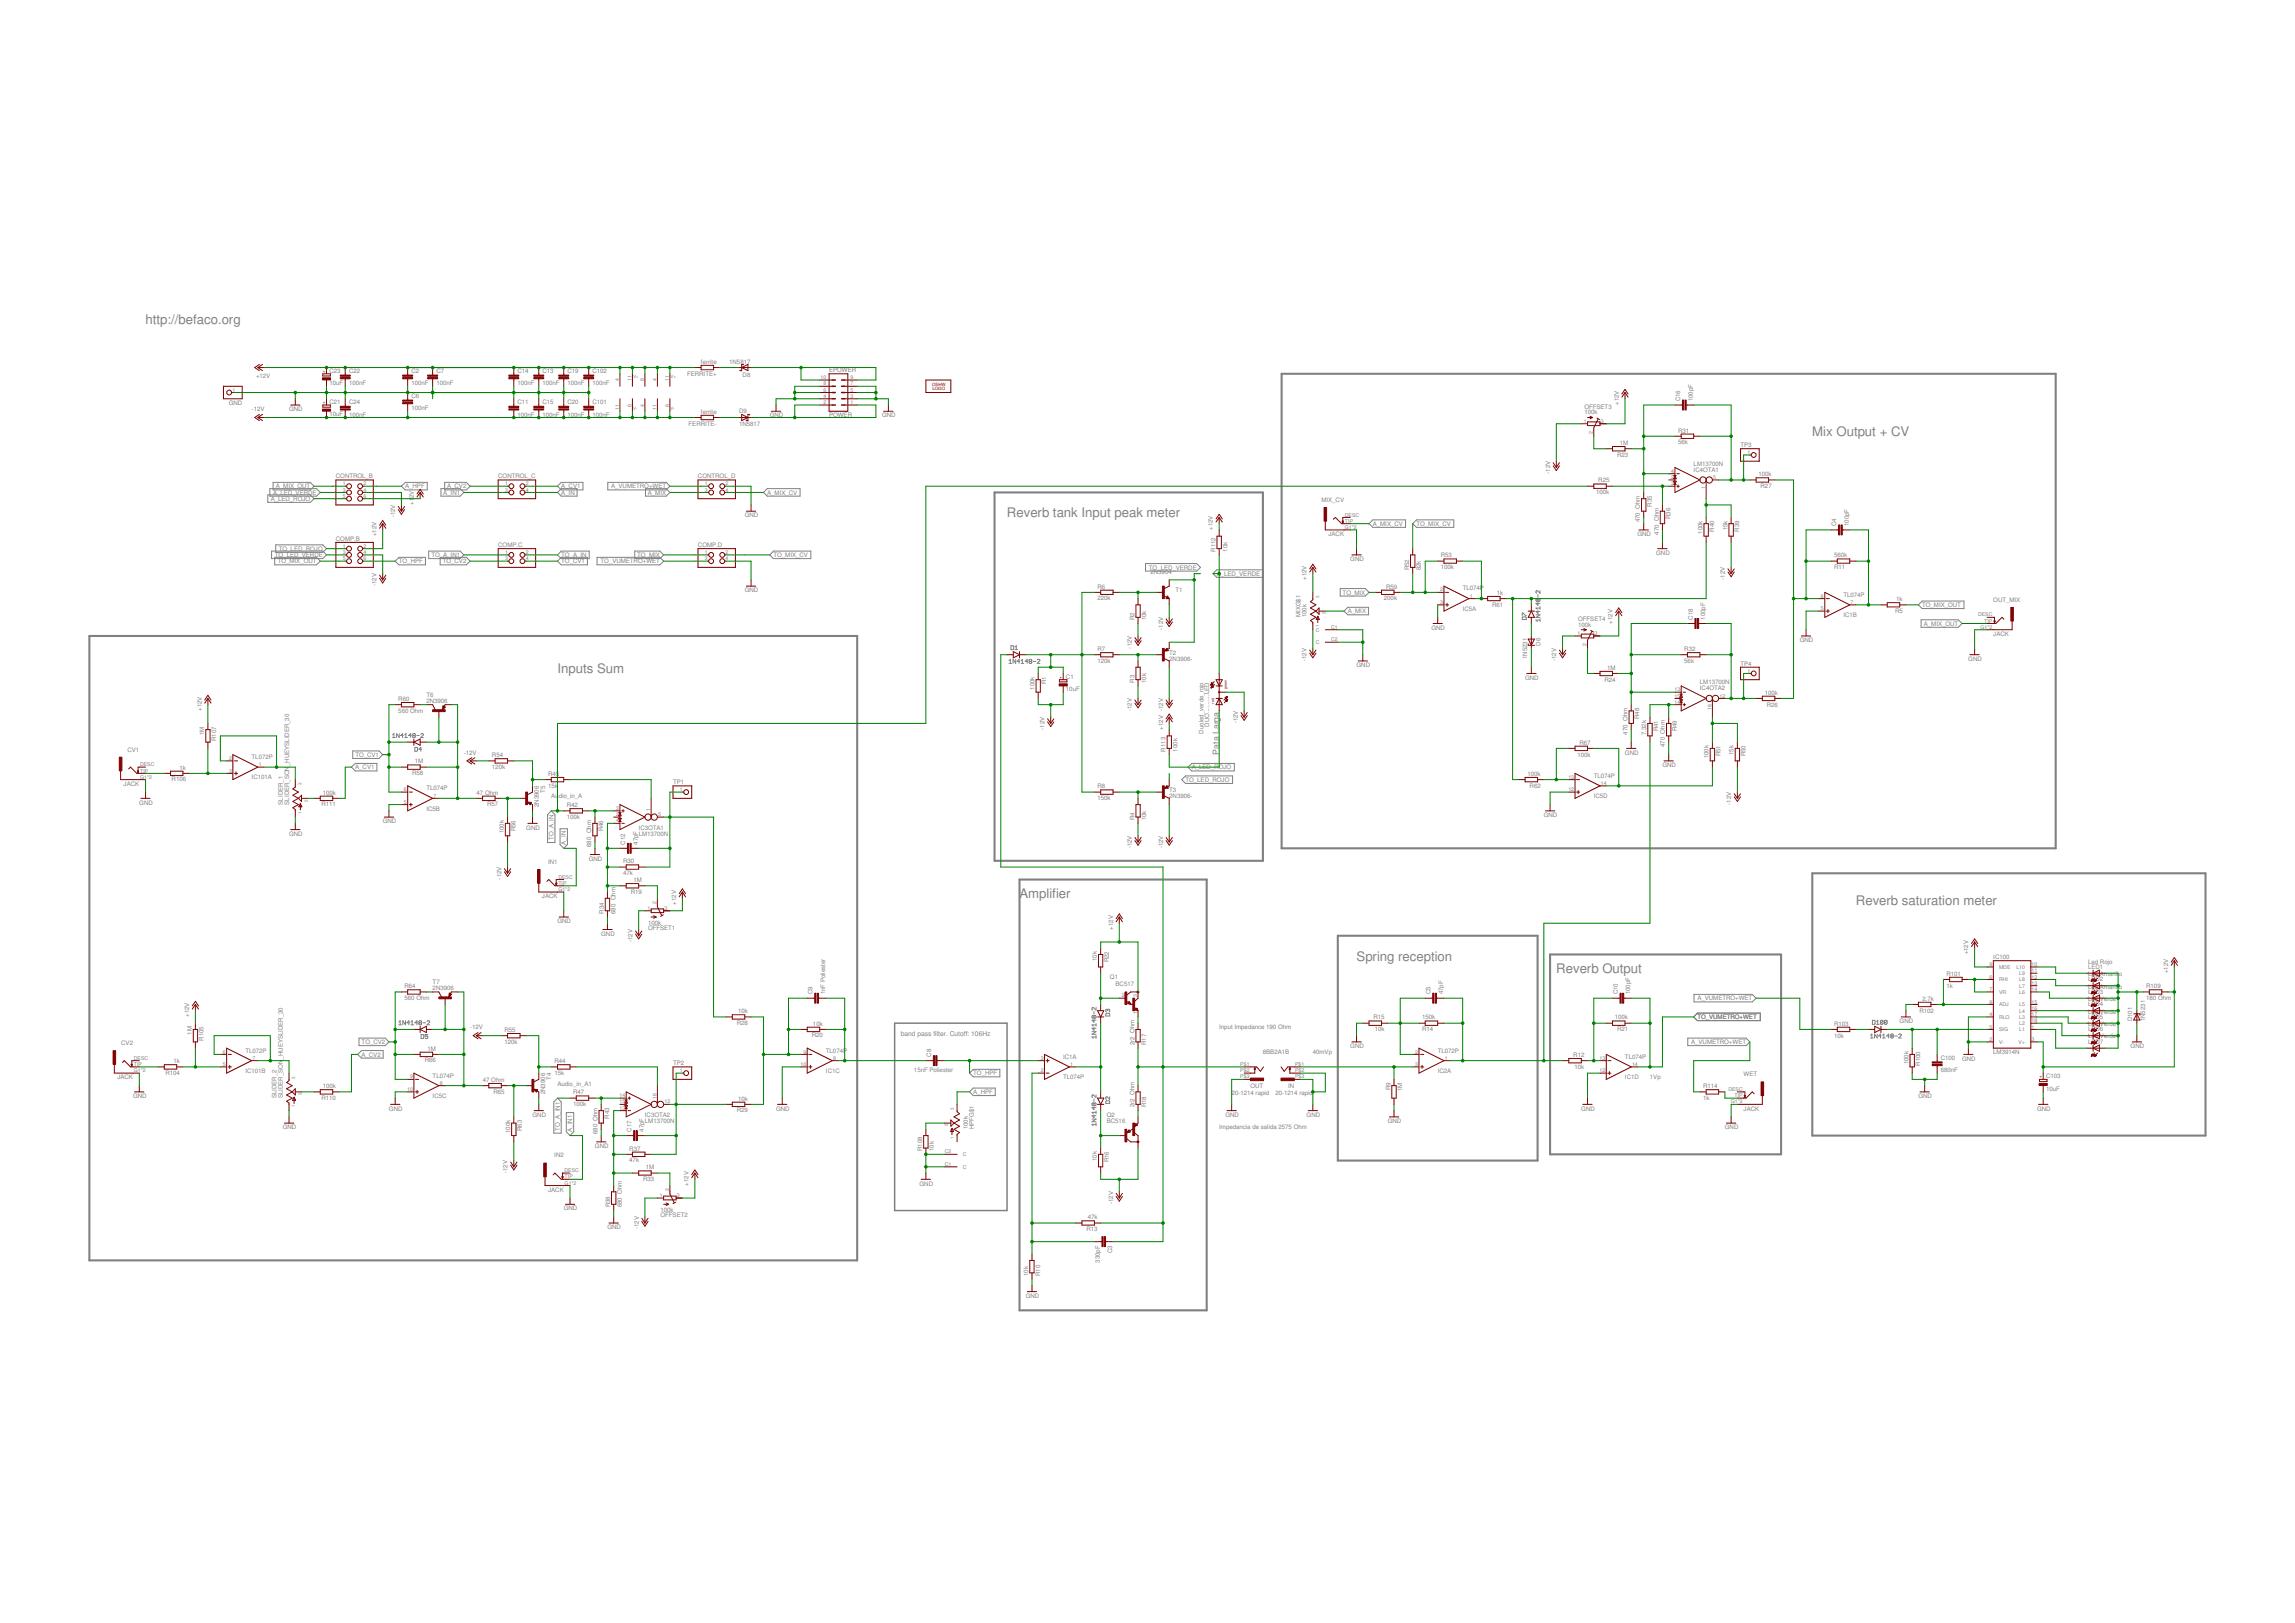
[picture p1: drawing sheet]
<svg xmlns="http://www.w3.org/2000/svg" width="420mm" height="297mm" viewBox="0 0 420 297" stroke-linecap="round" stroke-linejoin="round" font-family="sans-serif">
<defs><g id="words">
<g font-size="2.4" fill="#808080">
<text x="26.6" y="59.3">http://befaco.org</text>
<text x="331.8" y="79.8">Mix Output + CV</text>
<text x="184.4" y="94.7">Reverb tank Input peak meter</text>
<text x="102.1" y="123.3">Inputs Sum</text>
<text x="186.6" y="164.4">Amplifier</text>
<text x="339.8" y="165.5">Reverb saturation meter</text>
<text x="248.4" y="175.8">Spring reception</text>
<text x="284.9" y="178.1">Reverb Output</text>
</g>
<text font-size="1.6" fill="#808080" x="223.2" y="138.1" transform="rotate(-90 223.2 138.1)">Pata Larga</text>
<text font-size="1.2" fill="#808080" x="164.9" y="189.5">band pass filter. Cutoff: 106Hz</text>
<g font-size="1.1" fill="#808080">
<text x="46.9" y="69.2">+12V</text>
<text x="60.3" y="70.5">10uF</text>
<text x="60.3" y="68.2">C23</text>
<text x="63.9" y="70.5">100nF</text>
<text x="63.9" y="68.2">C22</text>
<text x="75.3" y="70.5">100nF</text>
<text x="75.3" y="68.2">C2</text>
<text x="79.9" y="70.5">100nF</text>
<text x="79.9" y="68.2">C7</text>
<text x="94.8" y="70.5">100nF</text>
<text x="94.8" y="68.2">C14</text>
<text x="99.3" y="70.5">100nF</text>
<text x="99.3" y="68.2">C13</text>
<text x="103.9" y="70.5">100nF</text>
<text x="103.9" y="68.2">C19</text>
<text x="108.5" y="70.5">100nF</text>
<text x="108.5" y="68.2">C102</text>
<text x="125.8" y="68.7">FERRITE+</text>
<text x="128.3" y="66.6">ferrite</text>
<text x="133.5" y="66.5">1N5817</text>
<text x="136" y="68.9">D8</text>
<text x="151.8" y="68.1">EPOWER</text>
<text x="41.9" y="74.1">GND</text>
<text x="46.1" y="75.3">-12V</text>
<text x="52.9" y="75.3">GND</text>
<text x="60.3" y="76.2">10uF</text>
<text x="60.3" y="73.9">C21</text>
<text x="63.9" y="76.2">100nF</text>
<text x="63.9" y="74">C24</text>
<text x="75.3" y="75.1">100nF</text>
<text x="75.3" y="72.8">C6</text>
<text x="94.8" y="76.2">100nF</text>
<text x="94.8" y="74">C11</text>
<text x="99.3" y="76.2">100nF</text>
<text x="99.3" y="74">C15</text>
<text x="103.9" y="76.2">100nF</text>
<text x="103.9" y="74">C20</text>
<text x="108.5" y="76.2">100nF</text>
<text x="108.5" y="74">C101</text>
<text x="126.1" y="77.9">FERRITE-</text>
<text x="128.3" y="75.7">ferrite</text>
<text x="135.3" y="78">1N5817</text>
<text x="135.3" y="75.6">D9</text>
<text x="140.9" y="76.4">GND</text>
<text x="151.8" y="76.4">POWER</text>
<text x="161.5" y="76.4">GND</text>
<text x="290.1" y="75.8">100k</text>
<text x="290.1" y="74.9">OFFSET3</text>
<text x="296.4" y="74.1" transform="rotate(-90 296.4 74.1)">+12V</text>
<text x="307.6" y="73.4" transform="rotate(-90 307.6 73.4)">C16</text>
<text x="309.9" y="73.4" transform="rotate(-90 309.9 73.4)">100pF</text>
<text x="296" y="83.6">R23</text>
<text x="296.5" y="81.4">1M</text>
<text x="307.2" y="81.3">56k</text>
<text x="307.2" y="79.2">R31</text>
<text x="318.6" y="81.8">TP3</text>
<text x="50.5" y="89.4">A_MIX_OUT</text>
<text x="61.5" y="87.6">CONTROL_B</text>
<text x="74.2" y="89.4">A_HPF</text>
<text x="81.9" y="89.4">A_CV2</text>
<text x="91.2" y="87.6">CONTROL_C</text>
<text x="102.8" y="89.4">A_CV1</text>
<text x="111.9" y="89.4">A_VUMETRO+WET</text>
<text x="127.8" y="87.6">CONTROL_D</text>
<text x="283.8" y="86.7" transform="rotate(-90 283.8 86.7)">-12V</text>
<text x="292.6" y="88.3">R25</text>
<text x="310.1" y="85.2">LM13700N</text>
<text x="310.1" y="86.4">IC4OTA1</text>
<text x="321.9" y="87.2">100k</text>
<text x="322.3" y="89.3">R27</text>
<text x="49.6" y="91.7">A_LED_ROJO</text>
<text x="50" y="90.5">A_LED_VERDE</text>
<text x="72.4" y="94.7" transform="rotate(-90 72.4 94.7)">-12V</text>
<text x="75.8" y="92.4" transform="rotate(-90 75.8 92.4)">+1</text>
<text x="75.8" y="91.1" transform="rotate(-90 75.8 91.1)">2V</text>
<text x="81.1" y="90.5">A_IN1</text>
<text x="102.8" y="90.5">A_IN</text>
<text x="118.6" y="90.5">A_MIX</text>
<text x="136.4" y="94.7">GND</text>
<text x="140.5" y="90.5">A_MIX_CV</text>
<text x="241.9" y="91.8">MIX_CV</text>
<text x="292.2" y="90.5">100k</text>
<text x="300.2" y="95.6" transform="rotate(-90 300.2 95.6)">470 Ohm</text>
<text x="302.4" y="92.7" transform="rotate(-90 302.4 92.7)">R35</text>
<text x="305.8" y="95" transform="rotate(-90 305.8 95)">R36</text>
<text x="50.3" y="102">TO_LED_VERDE</text>
<text x="51.1" y="100.8">TO_LED_ROJO</text>
<text x="61.5" y="99">COMP.B</text>
<text x="68.9" y="98.1" transform="rotate(-90 68.9 98.1)">+12V</text>
<text x="79" y="102">TO_A_IN1</text>
<text x="91.2" y="100.1">COMP.C</text>
<text x="102.8" y="101.9">TO_A_IN</text>
<text x="116.7" y="102">TO_MIX</text>
<text x="127.8" y="100.1">COMP.D</text>
<text x="141.6" y="101.9">TO_MIX_CV</text>
<text x="222.1" y="97" transform="rotate(-90 222.1 97)">+12V</text>
<text x="222.5" y="101" transform="rotate(-90 222.5 101)">R112</text>
<text x="224.7" y="101" transform="rotate(-90 224.7 101)">10k</text>
<text x="243.2" y="98.1">JACK</text>
<text x="251.3" y="96.2">A_MIX_CV</text>
<text x="259.3" y="96.2">TO_MIX_CV</text>
<text x="299.8" y="98.1">GND</text>
<text x="303.2" y="101.5">GND</text>
<text x="303.7" y="97.9" transform="rotate(-90 303.7 97.9)">470 Ohm</text>
<text x="311.7" y="97.7" transform="rotate(-90 311.7 97.7)">100k</text>
<text x="313.8" y="97.3" transform="rotate(-90 313.8 97.3)">R40</text>
<text x="316.2" y="97.1" transform="rotate(-90 316.2 97.1)">15k</text>
<text x="318.4" y="97.3" transform="rotate(-90 318.4 97.3)">R39</text>
<text x="336.2" y="96.3" transform="rotate(-90 336.2 96.3)">C4</text>
<text x="338.5" y="96.3" transform="rotate(-90 338.5 96.3)">100pF</text>
<text x="50.8" y="103.1">TO_MIX_OUT</text>
<text x="68.9" y="107.3" transform="rotate(-90 68.9 107.3)">-12V</text>
<text x="73" y="103.1">TO_HPF</text>
<text x="81.1" y="103.1">TO_CV2</text>
<text x="102.8" y="103.1">TO_CV1</text>
<text x="110" y="103.1">TO_VUMETRO+WET</text>
<text x="200.9" y="107.7">R6</text>
<text x="210.3" y="104.2">TO_LED_VERDE</text>
<text x="210.6" y="105">2N3904</text>
<text x="222.8" y="105.4">A</text>
<text x="223.5" y="105.4">_LED_VERDE</text>
<text x="239.2" y="106.1" transform="rotate(-90 239.2 106.1)">+12V</text>
<text x="247.2" y="102.7">GND</text>
<text x="253.8" y="107.7">R59</text>
<text x="258" y="104.4" transform="rotate(-90 258 104.4)">R52</text>
<text x="260.1" y="104.4" transform="rotate(-90 260.1 104.4)">82k</text>
<text x="263.8" y="104.2">100k</text>
<text x="263.8" y="102">R53</text>
<text x="315.8" y="106.1" transform="rotate(-90 315.8 106.1)">-12V</text>
<text x="335.8" y="102">560k</text>
<text x="335.8" y="104.2">R11</text>
<text x="136.4" y="108.4">GND</text>
<text x="200.9" y="109.9">220k</text>
<text x="207.7" y="113.5" transform="rotate(-90 207.7 113.5)">R2</text>
<text x="209.8" y="113.5" transform="rotate(-90 209.8 113.5)">10k</text>
<text x="215.2" y="108.4">T1</text>
<text x="238.1" y="113" transform="rotate(-90 238.1 113)">MIXG$1</text>
<text x="239.2" y="113" transform="rotate(-90 239.2 113)">100k</text>
<text x="245.8" y="108.8">TO_MIX</text>
<text x="246.8" y="112.2">A_MIX</text>
<text x="253.4" y="109.9">200k</text>
<text x="267.8" y="108.1">TL074P</text>
<text x="267.8" y="111.8">IC5A</text>
<text x="273.2" y="111">R61</text>
<text x="274" y="108.9">1k</text>
<text x="288.9" y="113.7">OFFSET4</text>
<text x="309.9" y="113.4" transform="rotate(-90 309.9 113.4)">C18</text>
<text x="312.2" y="113.4" transform="rotate(-90 312.2 113.4)">100pF</text>
<text x="337.5" y="109.2">TL074P</text>
<text x="337.5" y="112.9">IC1B</text>
<text x="346.9" y="112.2">R5</text>
<text x="347.2" y="110">1k</text>
<text x="351.9" y="111.1">TO_MIX_OUT</text>
<text x="364.9" y="110.1">OUT_MIX</text>
<text x="200.9" y="119.2">R7</text>
<text x="207.2" y="118.7" transform="rotate(-90 207.2 118.7)">-12V</text>
<text x="212.9" y="115.3" transform="rotate(-90 212.9 115.3)">-12V</text>
<text x="214.1" y="119.8">T2</text>
<text x="262.1" y="115.3">GND</text>
<text x="282" y="118.2" transform="rotate(-90 282 118.2)">D6</text>
<text x="288.9" y="114.7">100k</text>
<text x="295.2" y="114.1" transform="rotate(-90 295.2 114.1)">+12V</text>
<text x="308.4" y="119.2">R32</text>
<text x="329.5" y="117.5">GND</text>
<text x="352.2" y="114.5">A_MIX_OUT</text>
<text x="364.9" y="116.4">JACK</text>
<text x="191.5" y="125.3" transform="rotate(-90 191.5 125.3)">R1</text>
<text x="195.2" y="124.2">C1</text>
<text x="200.9" y="121.3">120k</text>
<text x="207.7" y="125" transform="rotate(-90 207.7 125)">R3</text>
<text x="209.8" y="125" transform="rotate(-90 209.8 125)">10k</text>
<text x="214.1" y="121">2N3906-</text>
<text x="239.2" y="121" transform="rotate(-90 239.2 121)">-12V</text>
<text x="248.4" y="122.1">GND</text>
<text x="279.2" y="124.4">GND</text>
<text x="279.6" y="120.6" transform="rotate(-90 279.6 120.6)">1N5231</text>
<text x="284.9" y="121" transform="rotate(-90 284.9 121)">-12V</text>
<text x="293.8" y="124.7">R24</text>
<text x="294.2" y="122.6">1M</text>
<text x="308.4" y="121.3">56k</text>
<text x="311.2" y="125.2">LM13700N</text>
<text x="318.6" y="121.8">TP4</text>
<text x="360.4" y="121">GND</text>
<text x="36.9" y="130.1" transform="rotate(-90 36.9 130.1)">+12V</text>
<text x="72.9" y="130.5">560 Ohm</text>
<text x="72.9" y="128.3">R60</text>
<text x="78.1" y="128.6">2N3906</text>
<text x="78.1" y="127.5">T6</text>
<text x="189.4" y="126.2" transform="rotate(-90 189.4 126.2)">100k</text>
<text x="195.2" y="126.5">10uF</text>
<text x="207.2" y="130.1" transform="rotate(-90 207.2 130.1)">-12V</text>
<text x="212.9" y="130.1" transform="rotate(-90 212.9 130.1)">-12V</text>
<text x="300.1" y="131.6" transform="rotate(-90 300.1 131.6)">R48</text>
<text x="311.2" y="126.4">IC4OTA2</text>
<text x="323.1" y="127.2">100k</text>
<text x="323.5" y="129.3">R26</text>
<text x="23.3" y="137.5">CV1</text>
<text x="37.4" y="134.5" transform="rotate(-90 37.4 134.5)">1M</text>
<text x="39.5" y="135.6" transform="rotate(-90 39.5 135.6)">R107</text>
<text x="191.2" y="133.5" transform="rotate(-90 191.2 133.5)">-12V</text>
<text x="212.9" y="133.5" transform="rotate(-90 212.9 133.5)">+12V</text>
<text x="213.4" y="137.5" transform="rotate(-90 213.4 137.5)">R113</text>
<text x="215.6" y="137.5" transform="rotate(-90 215.6 137.5)">100k</text>
<text x="220.4" y="134.3" transform="rotate(-90 220.4 134.3)">Duoled_verde_rojo</text>
<text x="221.4" y="133" transform="rotate(-90 221.4 133)">DUO...........LED</text>
<text x="226.6" y="132.4" transform="rotate(-90 226.6 132.4)">-12V</text>
<text x="289.2" y="136.3">R67</text>
<text x="298" y="134.4" transform="rotate(-90 298 134.4)">470 Ohm</text>
<text x="301.4" y="134.6" transform="rotate(-90 301.4 134.6)">7.32k</text>
<text x="303.5" y="133.9" transform="rotate(-90 303.5 133.9)">R41</text>
<text x="304.8" y="136.7" transform="rotate(-90 304.8 136.7)">470 Ohm</text>
<text x="307" y="133.9" transform="rotate(-90 307 133.9)">R49</text>
<text x="22.6" y="143.8">JACK</text>
<text x="31.4" y="143">R106</text>
<text x="32.9" y="140.9">1k</text>
<text x="46.1" y="138.9">TL072P</text>
<text x="46.1" y="142.6">IC101A</text>
<text x="52.9" y="140.2" transform="rotate(-90 52.9 140.2)">_HUEYSLIDER_30</text>
<text x="65" y="140.8">A_CV1</text>
<text x="65.1" y="138.5">TO_CV1</text>
<text x="75.5" y="141.9">R58</text>
<text x="76" y="139.7">1M</text>
<text x="84.9" y="138.1">-12V</text>
<text x="90.1" y="140.7">120k</text>
<text x="90.1" y="138.6">R54</text>
<text x="100.4" y="142">R45</text>
<text x="123.2" y="143.5">TP1</text>
<text x="217" y="143.1">TO_LED_ROJO</text>
<text x="218.2" y="140.8">A_LED_ROJO</text>
<text x="279.7" y="142">100k</text>
<text x="288.8" y="138.5">100k</text>
<text x="291.8" y="142.4">TL074P</text>
<text x="297.5" y="138.1">GND</text>
<text x="304.4" y="140.4">GND</text>
<text x="312.8" y="138.8" transform="rotate(-90 312.8 138.8)">100k</text>
<text x="315" y="138.4" transform="rotate(-90 315 138.4)">R51</text>
<text x="317.4" y="138.2" transform="rotate(-90 317.4 138.2)">15k</text>
<text x="319.5" y="138.4" transform="rotate(-90 319.5 138.4)">R50</text>
<text x="25.5" y="147.3">GND</text>
<text x="51.8" y="147.3" transform="rotate(-90 51.8 147.3)">SLIDER_1</text>
<text x="52.9" y="147.3" transform="rotate(-90 52.9 147.3)">SLIDER_SON</text>
<text x="58.9" y="147.6">R111</text>
<text x="59.1" y="145.4">100k</text>
<text x="78.1" y="144.6">TL074P</text>
<text x="78.1" y="148.4">IC5B</text>
<text x="87.3" y="145.4">47 Ohm</text>
<text x="89.2" y="147.6">R57</text>
<text x="98.6" y="147.7" transform="rotate(-90 98.6 147.7)">2N3906</text>
<text x="99.8" y="145.1" transform="rotate(-90 99.8 145.1)">T5</text>
<text x="100.4" y="144.2">15k</text>
<text x="100.9" y="146.1">Au</text>
<text x="102.3" y="146.1">dio_in_A</text>
<text x="103.8" y="149.9">100k</text>
<text x="103.8" y="147.7">R42</text>
<text x="200.9" y="146.5">150k</text>
<text x="200.9" y="144.3">R8</text>
<text x="214.1" y="146.1">2N3906-</text>
<text x="214.1" y="145">T3</text>
<text x="280" y="144.2">R62</text>
<text x="282.6" y="149.5">GND</text>
<text x="291.8" y="146.1">IC5D</text>
<text x="316.9" y="147.3" transform="rotate(-90 316.9 147.3)">-12V</text>
<text x="52.9" y="153">GND</text>
<text x="70.1" y="150.7">GND</text>
<text x="92.2" y="152.5" transform="rotate(-90 92.2 152.5)">100k</text>
<text x="94.4" y="152.1" transform="rotate(-90 94.4 152.1)">R56</text>
<text x="96.4" y="151.8">GND</text>
<text x="101.3" y="153.7" transform="rotate(-90 101.3 153.7)">TO_A_IN</text>
<text x="103.6" y="154.6" transform="rotate(-90 103.6 154.6)">A_IN</text>
<text x="108.2" y="155" transform="rotate(-90 108.2 155)">680 Ohm</text>
<text x="110.4" y="152.1" transform="rotate(-90 110.4 152.1)">R46</text>
<text x="114.5" y="154.6" transform="rotate(-90 114.5 154.6)">C12</text>
<text x="116.8" y="154.6" transform="rotate(-90 116.8 154.6)">47pF</text>
<text x="116.9" y="153">LM13700N</text>
<text x="116.9" y="151.8">IC3OTA1</text>
<text x="207.2" y="155.3" transform="rotate(-90 207.2 155.3)">-12V</text>
<text x="207.7" y="150.1" transform="rotate(-90 207.7 150.1)">R4</text>
<text x="209.8" y="150.1" transform="rotate(-90 209.8 150.1)">10k</text>
<text x="212.9" y="155.3" transform="rotate(-90 212.9 155.3)">-12V</text>
<text x="91.8" y="161" transform="rotate(-90 91.8 161)">-12V</text>
<text x="100.3" y="158.1">IN1</text>
<text x="107.8" y="157.5">GND</text>
<text x="114.1" y="160.2">47k</text>
<text x="114.1" y="158">R30</text>
<text x="116" y="161.4">1M</text>
<text x="99.2" y="164.4">JACK</text>
<text x="110.5" y="167.3" transform="rotate(-90 110.5 167.3)">R34</text>
<text x="112.7" y="167.3" transform="rotate(-90 112.7 167.3)">680 Ohm</text>
<text x="115.5" y="163.6">R19</text>
<text x="123.8" y="165.5" transform="rotate(-90 123.8 165.5)">+12V</text>
<text x="102.1" y="169">GND</text>
<text x="110.1" y="171.3">GND</text>
<text x="115.8" y="172.4" transform="rotate(-90 115.8 172.4)">-12V</text>
<text x="118.6" y="169.2">100k</text>
<text x="118.6" y="170.2">OFFSET1</text>
<text x="203.8" y="170.1" transform="rotate(-90 203.8 170.1)">+12V</text>
<text x="200.8" y="175.9" transform="rotate(-90 200.8 175.9)">10k</text>
<text x="203" y="176.1" transform="rotate(-90 203 176.1)">R22</text>
<text x="203.2" y="179.3">Q1</text>
<text x="356.4" y="178.6">R101</text>
<text x="360.4" y="174.7" transform="rotate(-90 360.4 174.7)">+12V</text>
<text x="364.9" y="175.5">IC100</text>
<text x="382.3" y="178.6">Led Amarill</text>
<text x="382.3" y="176.3">Led Rojo</text>
<text x="382.3" y="179.6">LED2</text>
<text x="382.3" y="177.3">LED1</text>
<text x="387.9" y="178.6">o</text>
<text x="396.9" y="178.1" transform="rotate(-90 396.9 178.1)">+12V</text>
<text x="74.1" y="183">560 Ohm</text>
<text x="74.1" y="180.9">R64</text>
<text x="79.2" y="181.2">2N3906</text>
<text x="79.2" y="180.1">T7</text>
<text x="135.1" y="185.4">10k</text>
<text x="148.8" y="182" transform="rotate(-90 148.8 182)">C9</text>
<text x="151" y="182" transform="rotate(-90 151 182)">1nF Poliester</text>
<text x="204.2" y="180.4">BC517</text>
<text x="261.9" y="182" transform="rotate(-90 261.9 182)">C5</text>
<text x="264.2" y="182" transform="rotate(-90 264.2 182)">47pF</text>
<text x="296.2" y="182" transform="rotate(-90 296.2 182)">C10</text>
<text x="298.5" y="182" transform="rotate(-90 298.5 182)">100pF</text>
<text x="310.8" y="183.1">A_VUMETRO+WET</text>
<text x="351.4" y="185.3">R102</text>
<text x="352" y="183.1">2.7k</text>
<text x="356.4" y="180.7">1k</text>
<text x="382.3" y="185.5">Led Verde</text>
<text x="382.3" y="183.2">Led Verde</text>
<text x="382.3" y="180.9">Led Amarillo</text>
<text x="382.3" y="184.2">LED4</text>
<text x="382.3" y="181.9">LED3</text>
<text x="392.9" y="183">180 Ohm</text>
<text x="392.9" y="180.9">R109</text>
<text x="22.2" y="191.3">CV2</text>
<text x="34.6" y="186.1" transform="rotate(-90 34.6 186.1)">+12V</text>
<text x="35.1" y="189.4" transform="rotate(-90 35.1 189.4)">1M</text>
<text x="37.3" y="190.5" transform="rotate(-90 37.3 190.5)">R105</text>
<text x="66.2" y="191.1">TO_CV2</text>
<text x="86.1" y="188.4">-12V</text>
<text x="92.4" y="191">120k</text>
<text x="92.4" y="188.9">R55</text>
<text x="134.9" y="187.6">R28</text>
<text x="148.6" y="189.9">R20</text>
<text x="148.8" y="187.7">10k</text>
<text x="207.7" y="191.3" transform="rotate(-90 207.7 191.3)">2r2 Ohm</text>
<text x="209.8" y="191.3" transform="rotate(-90 209.8 191.3)">R17</text>
<text x="223.2" y="188.4">Input Impedance 190 Ohm</text>
<text x="247.2" y="191.8">GND</text>
<text x="251.5" y="186.6">R15</text>
<text x="251.7" y="188.7">10k</text>
<text x="260.4" y="186.6">150k</text>
<text x="260.4" y="188.7">R14</text>
<text x="295.7" y="186.6">100k</text>
<text x="296" y="188.7">R21</text>
<text x="309.6" y="191.1">A_VUMETRO+WET</text>
<text x="310.8" y="186.5">TO_VUMETRO+WET</text>
<text x="335.8" y="189.9">10k</text>
<text x="335.8" y="187.7">R103</text>
<text x="347.8" y="187.3">GND</text>
<text x="382.3" y="190.1">Led Verde</text>
<text x="382.3" y="187.8">Led Verde</text>
<text x="382.3" y="191">LED7</text>
<text x="382.3" y="188.7">LED6</text>
<text x="382.3" y="186.5">LED5</text>
<text x="390.1" y="191.8">GND</text>
<text x="390.4" y="186.9" transform="rotate(-90 390.4 186.9)">D101</text>
<text x="392.8" y="186.9" transform="rotate(-90 392.8 186.9)">1N5231</text>
<text x="21.5" y="197.5">JACK</text>
<text x="30.3" y="196.7">R104</text>
<text x="31.7" y="194.6">1k</text>
<text x="44.9" y="192.6">TL072P</text>
<text x="44.9" y="196.3">IC101B</text>
<text x="51.8" y="193.9" transform="rotate(-90 51.8 193.9)">_HUEYSLIDER_30</text>
<text x="66.2" y="193.4">A_CV2</text>
<text x="77.7" y="194.5">R66</text>
<text x="78.2" y="192.3">1M</text>
<text x="79.2" y="197.2">TL074P</text>
<text x="100.9" y="197.7" transform="rotate(-90 100.9 197.7)">T4</text>
<text x="101.5" y="196.7">15k</text>
<text x="101.5" y="194.6">R44</text>
<text x="123.2" y="195">TP2</text>
<text x="151.2" y="192.6">TL074P</text>
<text x="151.2" y="196.3">IC1C</text>
<text x="167.3" y="196.2">15nF Poliester</text>
<text x="170.5" y="193.4" transform="rotate(-90 170.5 193.4)">C8</text>
<text x="178.2" y="196.8">TO_HPF</text>
<text x="194.6" y="197.5">TL074P</text>
<text x="194.6" y="193.8">IC1A</text>
<text x="231.2" y="193">8BB2A1B</text>
<text x="240.4" y="193">40mVp</text>
<text x="263.2" y="192.6">TL072P</text>
<text x="263.2" y="196.3">IC2A</text>
<text x="288" y="193.4">R12</text>
<text x="288.3" y="195.6">10k</text>
<text x="297.5" y="193.8">TL074P</text>
<text x="297.5" y="197.5">IC1D</text>
<text x="302.1" y="197.5">1Vp</text>
<text x="319.2" y="197">WET</text>
<text x="349.4" y="194.8" transform="rotate(-90 349.4 194.8)">100k</text>
<text x="351.5" y="195" transform="rotate(-90 351.5 195)">R100</text>
<text x="355.3" y="196.2">680nF</text>
<text x="355.3" y="193.9">C100</text>
<text x="359.2" y="194.1">GND</text>
<text x="364.9" y="193">LM3914N</text>
<text x="374.6" y="197.3">C103</text>
<text x="24.4" y="201">GND</text>
<text x="50.6" y="201" transform="rotate(-90 50.6 201)">SLIDER_2</text>
<text x="51.8" y="201" transform="rotate(-90 51.8 201)">SLIDER_SON</text>
<text x="58.9" y="201.3">R110</text>
<text x="59.1" y="199.1">100k</text>
<text x="71.2" y="203.3">GND</text>
<text x="79.2" y="200.9">IC5C</text>
<text x="88.4" y="198">47 Ohm</text>
<text x="90.3" y="200.2">R65</text>
<text x="99.8" y="200.3" transform="rotate(-90 99.8 200.3)">2N3906</text>
<text x="102.1" y="198.7">Audio_in_A1</text>
<text x="104.9" y="202.5">100k</text>
<text x="104.9" y="200.3">R47</text>
<text x="134.9" y="203.6">R29</text>
<text x="135.1" y="201.4">10k</text>
<text x="142.1" y="203.3">GND</text>
<text x="178.2" y="200.2">A_HPF</text>
<text x="207.7" y="202.7" transform="rotate(-90 207.7 202.7)">2r2 Ohm</text>
<text x="209.8" y="202.7" transform="rotate(-90 209.8 202.7)">R18</text>
<text x="225.5" y="200.4">20-1214 rapid</text>
<text x="228.9" y="199">OUT</text>
<text x="233.5" y="200.4">20-1214 rapid</text>
<text x="235.8" y="199">IN</text>
<text x="254.5" y="199.5" transform="rotate(-90 254.5 199.5)">R9</text>
<text x="256.7" y="199.7" transform="rotate(-90 256.7 199.7)">1M</text>
<text x="289.5" y="203.3">GND</text>
<text x="311.8" y="201.3">1k</text>
<text x="311.8" y="199.2">R114</text>
<text x="319.2" y="203.3">JACK</text>
<text x="351.2" y="201">GND</text>
<text x="372.9" y="203.3">GND</text>
<text x="374.6" y="199.6">10uF</text>
<text x="51.8" y="206.7">GND</text>
<text x="93.4" y="207.4" transform="rotate(-90 93.4 207.4)">100k</text>
<text x="95.5" y="207" transform="rotate(-90 95.5 207)">R63</text>
<text x="97.5" y="204.4">GND</text>
<text x="102.5" y="206.9" transform="rotate(-90 102.5 206.9)">TO_A_IN1</text>
<text x="104.8" y="207.1" transform="rotate(-90 104.8 207.1)">A_IN1</text>
<text x="109.4" y="207.6" transform="rotate(-90 109.4 207.6)">680 Ohm</text>
<text x="111.5" y="204.7" transform="rotate(-90 111.5 204.7)">R43</text>
<text x="115.6" y="207.1" transform="rotate(-90 115.6 207.1)">C17</text>
<text x="117.9" y="207.1" transform="rotate(-90 117.9 207.1)">47pF</text>
<text x="118.1" y="205.5">LM13700N</text>
<text x="118.1" y="204.4">IC3OTA2</text>
<text x="177.2" y="206.7" transform="rotate(-90 177.2 206.7)">100k</text>
<text x="178.3" y="206.7" transform="rotate(-90 178.3 206.7)">HPFG$1</text>
<text x="202.6" y="205.5">BC516</text>
<text x="202.6" y="204.4">Q2</text>
<text x="223.2" y="206.7">Impedancia de salida 2575 Ohm</text>
<text x="224.4" y="204.4">GND</text>
<text x="239.2" y="204.4">GND</text>
<text x="254.1" y="205.5">GND</text>
<text x="315.8" y="206.7">GND</text>
<text x="92.9" y="214.7" transform="rotate(-90 92.9 214.7)">-12V</text>
<text x="101.5" y="211.8">IN2</text>
<text x="108.9" y="210.1">GND</text>
<text x="115.2" y="212.7">47k</text>
<text x="115.2" y="210.6">R37</text>
<text x="118.2" y="214">1M</text>
<text x="168.8" y="210.7" transform="rotate(-90 168.8 210.7)">R108</text>
<text x="171" y="210.7" transform="rotate(-90 171 210.7)">10k</text>
<text x="200.8" y="212.5" transform="rotate(-90 200.8 212.5)">10k</text>
<text x="203" y="212.7" transform="rotate(-90 203 212.7)">R16</text>
<text x="100.4" y="218.1">JACK</text>
<text x="103.2" y="221.5">GND</text>
<text x="111.7" y="221" transform="rotate(-90 111.7 221)">R38</text>
<text x="113.8" y="221" transform="rotate(-90 113.8 221)">680 Ohm</text>
<text x="117.7" y="216.2">R33</text>
<text x="120.9" y="221.8">100k</text>
<text x="126.1" y="217" transform="rotate(-90 126.1 217)">+12V</text>
<text x="168.4" y="217">GND</text>
<text x="203.8" y="220.4" transform="rotate(-90 203.8 220.4)">-12V</text>
<text x="111.2" y="225">GND</text>
<text x="116.9" y="225" transform="rotate(-90 116.9 225)">-12V</text>
<text x="120.9" y="222.7">OFFSET2</text>
<text x="198.9" y="225.3">R13</text>
<text x="199.1" y="223.1">47k</text>
<text x="188.2" y="233.5" transform="rotate(-90 188.2 233.5)">10k</text>
<text x="190.4" y="233.5" transform="rotate(-90 190.4 233.5)">R10</text>
<text x="201.3" y="231.1" transform="rotate(-90 201.3 231.1)">330pF</text>
<text x="203.6" y="229.4" transform="rotate(-90 203.6 229.4)">C3</text>
<text x="187.8" y="237.5">GND</text>
</g>
<g font-size="1" fill="#808080">
<text x="42.5" y="71.7">1</text>
<text x="113.3" y="69.6" transform="rotate(-90 113.3 69.6)">4</text>
<text x="115.6" y="69.6" transform="rotate(-90 115.6 69.6)">11</text>
<text x="117.9" y="69.6" transform="rotate(-90 117.9 69.6)">8</text>
<text x="120.2" y="69.6" transform="rotate(-90 120.2 69.6)">4</text>
<text x="122.5" y="69.6" transform="rotate(-90 122.5 69.6)">11</text>
<text x="150.2" y="69.4">10</text>
<text x="150.8" y="71.7">6</text>
<text x="150.8" y="70.5">8</text>
<text x="155.7" y="71.7">5</text>
<text x="155.7" y="70.5">7</text>
<text x="155.7" y="69.4">9</text>
<text x="113.3" y="75.1" transform="rotate(-90 113.3 75.1)">11</text>
<text x="115.6" y="74.6" transform="rotate(-90 115.6 74.6)">6</text>
<text x="117.9" y="74.6" transform="rotate(-90 117.9 74.6)">4</text>
<text x="120.2" y="75.1" transform="rotate(-90 120.2 75.1)">11</text>
<text x="122.5" y="74.6" transform="rotate(-90 122.5 74.6)">6</text>
<text x="150.8" y="74">2</text>
<text x="150.8" y="72.8">4</text>
<text x="155.7" y="74">1</text>
<text x="155.7" y="72.8">3</text>
<text x="290" y="77.4">1</text>
<text x="293.1" y="77.4">3</text>
<text x="291.6" y="79.4" transform="rotate(-90 291.6 79.4)">2</text>
<text x="319.9" y="83.1">1</text>
<text x="62.8" y="88.8">1</text>
<text x="62.8" y="90">3</text>
<text x="66.5" y="88.8">2</text>
<text x="66.5" y="90">4</text>
<text x="92.5" y="88.8">1</text>
<text x="92.5" y="90">3</text>
<text x="96.3" y="88.8">2</text>
<text x="96.3" y="90">4</text>
<text x="129.1" y="88.8">1</text>
<text x="129.1" y="90">3</text>
<text x="132.8" y="88.8">2</text>
<text x="132.8" y="90">4</text>
<text x="306" y="88.8">3</text>
<text x="306" y="86.5">4</text>
<text x="306" y="87.7">2</text>
<text x="312.2" y="89.4" transform="rotate(-90 312.2 89.4)">1</text>
<text x="313.7" y="87.7">5</text>
<text x="62.8" y="91.1">5</text>
<text x="66.5" y="91.1">6</text>
<text x="246.2" y="95.7">TIP</text>
<text x="246.2" y="94.5">DESC</text>
<text x="62.8" y="100.2">1</text>
<text x="62.8" y="101.4">3</text>
<text x="66.5" y="100.2">2</text>
<text x="66.5" y="101.4">4</text>
<text x="92.5" y="101.4">1</text>
<text x="96.3" y="101.4">2</text>
<text x="129.1" y="101.4">1</text>
<text x="132.8" y="101.4">2</text>
<text x="246.2" y="96.8">G1*2</text>
<text x="62.8" y="102.5">5</text>
<text x="66.5" y="102.5">6</text>
<text x="92.5" y="102.5">3</text>
<text x="96.3" y="102.5">4</text>
<text x="129.1" y="102.5">3</text>
<text x="132.8" y="102.5">4</text>
<text x="263.7" y="108.2">2</text>
<text x="263.7" y="110.5">3</text>
<text x="269.1" y="109.4">1</text>
<text x="333.4" y="109.4">6</text>
<text x="333.4" y="111.7">5</text>
<text x="338.8" y="110.5">7</text>
<text x="362.1" y="112.8">DESC</text>
<text x="363.3" y="114">TIP</text>
<text x="240.9" y="115.6">C</text>
<text x="240.9" y="117.9">C</text>
<text x="243.7" y="115.1">C1</text>
<text x="243.7" y="117.4">C2</text>
<text x="288.8" y="116.2">1</text>
<text x="290.5" y="118.2" transform="rotate(-90 290.5 118.2)">2</text>
<text x="291.9" y="116.2">3</text>
<text x="362.6" y="115.1">G1*2</text>
<text x="319.9" y="123.1">1</text>
<text x="306.6" y="128.8">14</text>
<text x="306.6" y="126.5">13</text>
<text x="306.6" y="127.7">15</text>
<text x="313.3" y="129.9" transform="rotate(-90 313.3 129.9)">16</text>
<text x="314.8" y="127.7">12</text>
<text x="25.7" y="142.5">G1*2</text>
<text x="25.7" y="141.4">TIP</text>
<text x="25.7" y="140.2">DESC</text>
<text x="41.9" y="139.1">2</text>
<text x="41.9" y="141.4">3</text>
<text x="47.4" y="140.2">1</text>
<text x="287.1" y="142.5">13</text>
<text x="293.1" y="143.7">14</text>
<text x="73.9" y="144.8">6</text>
<text x="73.9" y="147.1">5</text>
<text x="79.4" y="146">7</text>
<text x="112.8" y="148.2">3</text>
<text x="112.8" y="149.4">2</text>
<text x="119.1" y="148.5" transform="rotate(-90 119.1 148.5)">1</text>
<text x="120.5" y="149.4">5</text>
<text x="124.5" y="144.8">1</text>
<text x="287.1" y="144.8">12</text>
<text x="112.8" y="150.5">4</text>
<text x="102.2" y="162">TIP</text>
<text x="102.2" y="160.8">DESC</text>
<text x="102.2" y="163.1">G1*2</text>
<text x="118.5" y="166.5">1</text>
<text x="120.2" y="165.4" transform="rotate(-90 120.2 165.4)">2</text>
<text x="121.7" y="166.5">3</text>
<text x="364.2" y="179.1">6</text>
<text x="364.2" y="176.8">9</text>
<text x="366" y="179.6">RHI</text>
<text x="366" y="177.3">MDE</text>
<text x="369.1" y="177.3">L10</text>
<text x="369.7" y="178.5">L9</text>
<text x="369.7" y="179.6">L8</text>
<text x="371.9" y="176.8">10</text>
<text x="371.9" y="178">11</text>
<text x="371.9" y="179.1">12</text>
<text x="205.4" y="182.5">2</text>
<text x="208.2" y="185.7" transform="rotate(-90 208.2 185.7)">1</text>
<text x="208.2" y="182.5" transform="rotate(-90 208.2 182.5)">3</text>
<text x="364.2" y="183.7">8</text>
<text x="364.2" y="181.4">7</text>
<text x="364.2" y="186">4</text>
<text x="366" y="184.2">ADJ</text>
<text x="366" y="181.9">VR</text>
<text x="369.7" y="180.7">L7</text>
<text x="369.7" y="181.9">L6</text>
<text x="369.7" y="184.2">L5</text>
<text x="369.7" y="185.3">L4</text>
<text x="371.9" y="180.2">13</text>
<text x="371.9" y="181.4">14</text>
<text x="371.9" y="183.7">15</text>
<text x="371.9" y="184.8">16</text>
<text x="371.9" y="186">17</text>
<text x="364.2" y="188.2">5</text>
<text x="364.2" y="190.5">2</text>
<text x="366" y="186.5">RLO</text>
<text x="366" y="188.7">SIG</text>
<text x="366" y="191">V-</text>
<text x="369.5" y="191">V+</text>
<text x="369.7" y="186.4">L3</text>
<text x="369.7" y="187.6">L2</text>
<text x="369.7" y="188.7">L1</text>
<text x="371.9" y="187.1">18</text>
<text x="371.9" y="188.2">1</text>
<text x="371.9" y="190.5">3</text>
<text x="24.5" y="196.2">G1*2</text>
<text x="24.5" y="195.1">TIP</text>
<text x="24.5" y="194">DESC</text>
<text x="40.8" y="192.8">6</text>
<text x="40.8" y="195.1">5</text>
<text x="46.2" y="194">7</text>
<text x="75.1" y="197.4">9</text>
<text x="124.5" y="196.2">1</text>
<text x="146.6" y="195.1">10</text>
<text x="147.1" y="192.8">9</text>
<text x="152.5" y="194">8</text>
<text x="190.5" y="196.2">2</text>
<text x="190.5" y="194">3</text>
<text x="195.9" y="195.1">1</text>
<text x="227.1" y="197.4">P$3</text>
<text x="227.1" y="196.2">P$2</text>
<text x="227.1" y="195.1">P$1</text>
<text x="237.1" y="197.4">P$3</text>
<text x="237.1" y="196.2">P$2</text>
<text x="237.1" y="195.1">P$1</text>
<text x="259.1" y="192.8">2</text>
<text x="259.1" y="195.1">3</text>
<text x="264.5" y="194">1</text>
<text x="292.8" y="194">13</text>
<text x="292.8" y="196.2">12</text>
<text x="298.8" y="195.1">14</text>
<text x="74.6" y="199.7">10</text>
<text x="80.5" y="198.5">8</text>
<text x="113.4" y="200.8">14</text>
<text x="113.4" y="203.1">13</text>
<text x="113.4" y="202">15</text>
<text x="120.2" y="201.1" transform="rotate(-90 120.2 201.1)">16</text>
<text x="121.7" y="202">12</text>
<text x="316.4" y="199.7">DESC</text>
<text x="316.9" y="202">G1*2</text>
<text x="317.5" y="200.8">TIP</text>
<text x="103.4" y="215.7">TIP</text>
<text x="103.4" y="214.5">DESC</text>
<text x="173" y="213.4">C1</text>
<text x="173" y="211.1">C2</text>
<text x="176.3" y="213.9">C</text>
<text x="176.3" y="211.6">C</text>
<text x="103.4" y="216.8">G1*2</text>
<text x="120.8" y="219.1">1</text>
<text x="122.5" y="218" transform="rotate(-90 122.5 218)">2</text>
<text x="123.9" y="219.1">3</text>
</g>
<g font-size=".8" fill="#800000">
<text x="59.5" y="68.2" transform="rotate(-90 59.5 68.2)">+</text>
<text x="170.6" y="70.6">OSHW</text>
<text x="170.7" y="71.4">LOGO</text>
<text x="59.5" y="73.9" transform="rotate(-90 59.5 73.9)">+</text>
<text x="194.4" y="124.2" transform="rotate(-90 194.4 124.2)">+</text>
<text x="373.8" y="197.4" transform="rotate(-90 373.8 197.4)">+</text>
</g>
<g font-size=".8" fill="#808080">
<text x="115.9" y="69.2">V+</text>
<text x="122.8" y="69.2">V+</text>
<text x="115.9" y="75">V-</text>
<text x="122.8" y="75">V-</text>
<text x="241.5" y="109.4" transform="rotate(-90 241.5 109.4)">3</text>
<text x="242.6" y="112.4" transform="rotate(-90 242.6 112.4)">2</text>
<text x="241.5" y="114.7" transform="rotate(-90 241.5 114.7)">1</text>
<text x="55.2" y="143.7" transform="rotate(-90 55.2 143.7)">3</text>
<text x="55.2" y="149" transform="rotate(-90 55.2 149)">1</text>
<text x="56.4" y="146.7" transform="rotate(-90 56.4 146.7)">2</text>
<text x="54.1" y="197.4" transform="rotate(-90 54.1 197.4)">3</text>
<text x="54.1" y="202.7" transform="rotate(-90 54.1 202.7)">1</text>
<text x="55.2" y="200.4" transform="rotate(-90 55.2 200.4)">2</text>
<text x="174.6" y="203.1" transform="rotate(-90 174.6 203.1)">3</text>
<text x="173.5" y="206.1" transform="rotate(-90 173.5 206.1)">2</text>
<text x="174.6" y="208.4" transform="rotate(-90 174.6 208.4)">1</text>
</g>
<g font-size=".6" fill="#800000">
<text x="222.3" y="128.8" transform="rotate(-90 222.3 128.8)">red</text>
<text x="224.6" y="126.1" transform="rotate(-90 224.6 126.1)">green</text>
</g>
</g></defs>
<path d="M163.8 187.3h20.6v34.3h-20.6z" fill="none" stroke="#808080" stroke-width=".28"/>
<path d="M234.6 68.4h141.7v86.9h-141.7zM182.1 90.1h49.1v67.4h-49.1zM16.4 116.4h140.5v114.3h-140.5zM331.8 159.8h72v48h-72zM186.6 161h34.3v78.8h-34.3zM244.9 171.3h36.6v41.1h-36.6zM283.8 174.7h42.3v36.6h-42.3z" fill="none" stroke="#808080" stroke-width=".38"/>
<g fill="none" stroke="#808080" stroke-width=".18">
<path d="M49 90.6h7.8l.7 .7-.7 .6h-7.8zM49.4 89.4h8.6l.6 .7-.6 .7h-8.6zM50 88.3h6.8l.7 .7-.7 .7h-6.8zM50.5 99.7h8.6l.7 .7-.7 .7h-8.6zM74.2 88.3h4v1.4h-4l-.7-.7zM80.7 89.4h3.5l.7 .7-.7 .7h-3.5zM81.4 88.3h4l.7 .7-.7 .7h-4zM102.7 89.4h2.9v1.4h-2.9l-.6-.7zM102.7 88.3h4v1.4h-4l-.6-.7zM111.3 88.3h10.7l.6 .7-.6 .7h-10.7zM118.2 89.4h3.8l.6 .7-.6 .7h-3.8zM140.5 89.4h6v1.4h-6l-.7-.7z"/>
<path d="M251.3 95.1h6v1.4h-6l-.7-.7zM258.6 95.8l.7-.7h6.8v1.4h-6.8zM49.7 100.9h9.4l.7 .7-.7 .6h-9.4zM50.3 102h7.7l.6 .7-.6 .7h-7.7zM72.3 102.7l.7-.7h4.9v1.4h-4.9zM78.5 100.9h5.7l.7 .7-.7 .6h-5.7zM80.6 102h4.8l.7 .7-.7 .7h-4.8zM102.7 102h4.8v1.4h-4.8l-.6-.7zM102.7 100.9h5.2v1.3h-5.2l-.6-.6zM109.3 102h11.5l.7 .7-.7 .7h-11.5zM116.2 100.9h4.6l.7 .7-.7 .6h-4.6zM141.6 100.9h6.8v1.3h-6.8l-.7-.6z"/>
<path d="M185.1 118.2l.5 .1v.5l-.2 .1h-.3zM185.8 118.9h.5M185.8 118.4l.3-.2v.7M209.7 103.1h9.4l.7 .7-.7 .7h-9.4zM222.1 105l.7-.7h8.5v1.4h-8.5zM245.4 107.7h4.6l.6 .7-.6 .7h-4.6zM246.1 111.8l.7-.7h3.7v1.4h-3.7zM278.7 113l.1-.1h.5l.1 .5h-.7zM278.7 112.7v-.5l.7 .5M281.2 112.5h.7l-.7 .5h.7M281.6 109.7l.1-.1 .2 .1-.1 .4-.2-.2M281.6 111.8v.5l-.4-.4h.7"/>
<path d="M281.6 108.8v.5M281.6 109.7v.2M281.6 110.3v.5l-.4-.4h.7M281.6 109.7l-.1-.1-.3 .1 .1 .4 .3-.2M281.9 113.5h-.7l.3 .2M281.9 108.1v.5l-.4-.5-.3 .1 .1 .4M281.9 111v.5M281.9 113.3v.4M281.9 111.3h-.7l.3 .2M351.7 113.4h6.8l.7 .7-.7 .7h-6.8zM351.9 110h7.7v1.4h-7.7l-.7-.7zM64.6 137.4h4.8l.7 .7-.7 .7h-4.8z"/>
<path d="M71.9 134.5l.2-.2v.7M71.9 135h.4M73.1 134.3v.7l-.5-.7v.7M73.8 134.6h-.5l.4-.3v.7M74.1 135h.5M74.1 134.5l.2-.2v.7M75.3 134.6h-.5l.4-.3v.7M75.7 134.6l-.2 .1 .2 .3 .3-.1-.1-.3M75.7 134.6h.2M75.7 134.6l-.2-.1 .2-.2 .3 .1-.1 .2M75.9 136.8l.5 .1v.5l-.1 .1h-.4zM76.3 134.6h.5"/>
<path d="M77 134.4l.2-.1 .3 .1-.5 .6h.5M77.2 137.1h-.5l.3-.3v.7M184.7 120.9l.3-.2v.7M184.7 121.4h.5M185.9 120.7v.7l-.4-.7v.7M186.7 121.1h-.5l.4-.4v.7M186.9 121.4h.5M186.9 120.9l.3-.2v.7M188.2 121.1h-.5l.3-.4v.7M188.5 121.1l-.1 .1 .1 .2 .4-.1-.1-.2M188.5 121.1h.3M188.5 121.1l-.1-.2 .1-.2 .4 .1-.1 .3"/>
<path d="M189.1 121.1h.5M189.9 120.8l.1-.1 .4 .1-.5 .6h.5M64.3 140.4l.7-.7h4v1.4h-4zM100.9 148.4l.7 .7v5.1h-1.4v-5.1zM102.5 151.7h1.4v2.9l-.7 .7-.7-.7zM216.3 142.7l.7-.7h8.7v1.4h-8.7zM217.5 140.4l.7-.7h7.8v1.4h-7.8zM65.5 193l.7-.7h3.9v1.4h-3.9zM65.7 190h4.8l.7 .7-.7 .7h-4.8zM73 187.6h.5M73 187.1l.3-.3v.8M74.2 186.8v.8l-.5-.8v.8"/>
<path d="M75 187.2h-.5l.3-.4v.8M75.2 187.6h.5M75.2 187.1l.3-.3v.8M76.5 187.2h-.6l.4-.4v.8M76.8 187.2l-.1 .1 .1 .3 .4-.2-.1-.2M76.8 187.2h.3M76.8 187.2l-.1-.1 .1-.3 .4 .1-.1 .3M77.1 189.3l.5 .2v.4l-.2 .2h-.3zM77.4 187.2h.5M78.2 186.9l.1-.1 .4 .1-.5 .7h.5M78.3 189.3h-.5v.4l.3-.1 .2 .1-.1 .4-.4-.2M178.2 195.7h4.8v1.4h-4.8l-.7-.7z"/>
<path d="M178.2 199.1h4v1.4h-4l-.7-.7zM199.9 188.8h.8l-.8 .5h.8M200.3 186l.1-.1 .3 .1-.2 .4-.2-.2M200.3 188.1v.5l-.4-.4h.8M200.3 185.1v.5M200.3 186v.2M200.3 186.6v.5l-.4-.4h.8M200.3 186l-.1-.1-.3 .1 .1 .4 .3-.2M200.7 189.8h-.8l.3 .2M200.7 184.4v.5l-.5-.5-.3 .1 .1 .4M200.7 187.3v.5M200.7 189.5v.5"/>
<path d="M200.7 187.6h-.8l.3 .2M202.4 185.6l.2-.1h.5l.1 .4h-.8zM202.8 184.8l.1-.1 .3 .1-.1 .4M202.8 184.8l-.1-.1-.3 .1 .2 .4M202.8 184.8v.2M309 190h10.7l.7 .7-.7 .7h-10.7zM310.1 182h10.7l.7 .7-.7 .7h-10.7zM310.7 185.4h11.6v1.4h-11.6l-.6-.7zM342.5 189.5l.2-.2v.7M342.5 190h.4M342.8 186.7l.5 .2v.4l-.1 .2h-.4zM343.5 187.5h.5"/>
<path d="M343.5 187l.3-.3v.8M343.7 189.3v.7l-.5-.7v.7M344.4 189.6h-.5l.4-.3v.7M344.7 190h.4M344.7 189.5l.2-.2v.7M344.7 186.9l-.3-.2-.1 .2v.4M344.7 186.9l-.1 .6-.3-.2M344.7 186.9l-.4 .4M345.5 186.9v.4l-.1 .2-.4-.2M345.5 186.9l-.1-.2-.4 .2v.4M345.5 186.9l-.5 .4M345.9 189.6h-.5l.4-.3v.7"/>
<path d="M346.2 189.6l-.1 .1 .1 .3 .4-.1-.1-.3M346.2 189.6h.3M346.2 189.6l-.1-.1 .1-.2 .4 .1-.1 .2M346.9 189.6h.4M347.6 189.4l.1-.1 .4 .1-.5 .6h.5M101.4 201.7l.7-.7 .6 .7v5.7h-1.3zM103.7 203.6h1.3v3.5l-.6 .7-.7-.7zM199.9 204.8h.8l-.8 .5h.8M200.3 202l.1-.1 .3 .1-.2 .4-.2-.2M200.3 201.1v.5M200.3 202v.2M200.3 202.6v.5l-.4-.4h.8"/>
<path d="M200.3 204.1v.5l-.4-.4h.8M200.3 202l-.1-.1-.3 .1 .1 .4 .3-.2M200.7 200.4v.5l-.5-.5-.3 .1 .1 .4M200.7 203.3v.5M200.7 205.5v.5M200.7 205.8h-.8l.3 .2M200.7 203.6h-.8l.3 .2M202.4 201.6l.2-.1h.5l.1 .5h-.8zM203.2 200.7v.5l-.5-.5-.3 .2 .2 .3"/>
</g>
<g fill="none" stroke="#800000" stroke-width=".18">
<path d="M42.4 71.8h.2M47.2 67.3h1.1M47.2 76.4h1.1M47.2 67.3l.9 .5M47.2 76.4l.9 .6M47.5 66.7l-.9 .6 .9 .5M47.5 75.8l-.9 .6 .9 .6M48.1 66.7l-.9 .6M48.1 75.8l-.9 .6M53.2 74.1h1.7M54.1 73v1.1M59.1 74.1h1.4v.4h-1.4z"/>
<path d="M59.1 68.4h1.4v.4h-1.4zM59.8 67.3v1.1M59.8 69.6v1.1M59.8 73v1.1M59.8 75.3v1.1M63.2 67.3v1.3M63.2 69.3v1.4M63.2 73v1.4M63.2 75v1.4M74.6 67.3v1.3M74.6 69.3v1.4M74.6 71.8v1.4"/>
<path d="M74.6 73.9v1.4M79.2 67.3v1.3M79.2 69.3v1.4M94.1 67.3v1.3M94.1 69.3v1.4M94.1 73v1.4M94.1 75v1.4M98.6 67.3v1.3M98.6 69.3v1.4M98.6 73v1.4M98.6 75v1.4M103.2 67.3v1.3"/>
<path d="M103.2 69.3v1.4M103.2 73v1.4M103.2 75v1.4M107.8 67.3v1.3M107.8 69.3v1.4M107.8 73v1.4M107.8 75v1.4M113.5 68.4v2.3M113.5 73v2.3M115.8 68.4v2.3M115.8 73v2.3M118.1 68.4v2.3"/>
<path d="M118.1 73v2.3M120.4 68.4v2.3M120.4 73v2.3M122.6 68.4v2.3M122.6 73v2.3M127.2 67.3h1.2M127.2 76.4h1.2M128.4 66.9h2.2v.8h-2.2zM128.4 76h2.2v.8h-2.2zM130.6 67.3h1.2M130.6 76.4h1.2M135.2 67.3h2.3"/>
<path d="M135.2 76.4h2.3M135.8 67.3l1.1-.6v1.1zM135.8 75.8l1.1 .6-1.1 .6zM136.1 66.8v-.1h-.3v1.1h-.3v-.1M137.2 75.9v-.1h-.3v1.2h-.3v-.1M141.2 75.3h1.7M142.1 74.1v1.2M150.1 74.1h2.3M150.1 73h2.3M150.1 71.8h2.3M150.1 70.7h2.3M150.1 69.6h2.3"/>
<path d="M154.6 74.1h2.3M154.6 73h2.3M154.6 71.8h2.3M154.6 70.7h2.3M154.6 69.6h2.3M161.8 75.3h1.7M162.6 74.1v1.2M169.5 69.6h4.6v2.2h-4.6zM289.5 77.6h1.1M290.6 77.2h2.3v.7h-2.3zM290.6 76.4h.9M291.1 76.2l.4 .2"/>
<path d="M291.5 76.4l-.4 .2M292.4 76.5l.5 .3M292.6 76.7l-.8 1.6v1.5M292.9 77.6h1.2M296.9 72.1l.6-.8 .6 .8M297.5 71.8v1.2M297.5 71.8l.6 .9M297.5 71.8l-.6 .9M306.6 74.1h1.4M306.6 79.8h1.2M307.8 79.4h2.3v.8h-2.3zM308.7 74.1h1.4"/>
<path d="M310.1 79.8h1.1M63.2 89h.3M63.2 90.1h.3M63.2 91.3h.3M66.4 89h.2M66.4 90.1h.2M66.4 91.3h.2M69.5 96.1l.6-.8 .5 .8M70.1 95.8l.5 .9M70.1 95.8l-.6 .9M70.1 95.8v1.2M72.9 92.7l.6 .9"/>
<path d="M72.9 93.3l.6 .8 .6-.8M73.5 92.4v1.2M74.1 92.7l-.6 .9M76.3 90.4l.6-.8 .6 .8M76.9 90.1v1.2M76.9 90.1l.6 .9M76.9 90.1l-.6 .9M92.9 89h.3M92.9 90.1h.3M96.1 89h.3M96.1 90.1h.3M129.5 89h.3"/>
<path d="M129.5 90.1h.3M132.7 89h.2M132.7 90.1h.2M136.6 93.6h1.7M137.5 92.4v1.2M222.6 95l.6-.9 .6 .9M222.8 98.1h.8v2.3h-.8zM223.2 94.7v1.1M223.2 97v1.1M223.2 94.7l.6 .8M223.2 94.7l-.6 .8M242.6 95.4v1.6h4.6"/>
<path d="M244.1 95l.4-.3 1.1 1.1h1.6M245.7 95.4h.3l-.2 .3zM247.2 94.7h-1.4v1M284.4 84.7l.5 .9M284.4 85.3l.5 .8 .6-.8M284.9 84.4v1.2M285.5 84.7l-.6 .9M290.6 89h1.2M291.8 88.6h2.3v.8h-2.3zM294.1 89h1.1M294.1 82.1h1.1M295.2 81.7h2.3v.8h-2.3z"/>
<path d="M297.5 82.1h1.1M300.1 97h1.7M300.5 91.3h.8v2.3h-.8zM300.9 90.1v1.2M300.9 93.6v1.1M300.9 95.8v1.2M304 93.6h.8v2.2h-.8zM304.4 92.4v1.2M304.4 95.8v1.2M304.4 99.3v1.1M305.5 89h1.1M305.5 86.7h1.1"/>
<path d="M305.5 87.8h1.1M306.4 88.1h.5l-.3 .5zM306.4 88.6h.5M306.4 87h.5M306.6 85.6l4.6 2.2-4.6 2.3zM306.6 87l.3 .6h-.5zM307 89h.4M307 86.7h.4M307.2 88.8v.4M312 95.8h.8v2.3h-.8zM312.4 87.8v3.5M312.4 94.7v1.1"/>
<path d="M312.4 98.1v1.2M313.5 87.8h1.1M316.5 95.8h.8v2.3h-.8zM316.9 94.7v1.1M316.9 98.1v1.2M320.4 87.8h1.1M320.4 83.3h.2M321.5 87.4h2.3v.8h-2.3zM323.8 87.8h1.1M335.2 97h1.4M337.3 97h1.3M63.2 100.4h.3"/>
<path d="M63.2 102.7h.3M63.2 101.6h.3M66.4 100.4h.2M66.4 102.7h.2M66.4 101.6h.2M69.5 105.3l.6 .8M69.5 105.8l.6 .9 .5-.9M70.1 105v1.1M70.6 105.3l-.5 .8M92.9 102.7h.3M92.9 101.6h.3M96.1 102.7h.3"/>
<path d="M96.1 101.6h.3M129.5 102.7h.3M129.5 101.6h.3M132.7 102.7h.2M132.7 101.6h.2M136.6 107.3h1.7M137.5 106.1v1.2M184.4 119.8h1.1M185.5 119.3l1.1 .5-1.1 .6zM186.6 119.8h1.2M186.6 119.3v1.1M200.4 108.4h1.1"/>
<path d="M200.4 119.8h1.1M201.5 108h2.3v.8h-2.3zM201.5 119.4h2.3v.8h-2.3zM203.8 108.4h1.1M203.8 119.8h1.1M207.8 116.7l.5 .8M207.8 117.3l.5 .8 .6-.8M208 110.7h.7v2.3h-.7zM208.3 109.6v1.1M208.3 113v1.1M208.3 116.4v1.1M208.9 116.7l-.6 .8"/>
<path d="M211.8 108.4h1.1M211.8 119.8h1.1M213.1 109.1l.5 .2M213.5 113.3l.6 .8M213.5 113.8l.6 .9 .5-.9M213.6 119h-.2l.2-.1 .1 .1-.4 .1 .3-.4 .2 .3M213.6 118.7l.3 .4-.8 .1zM213.7 109.1l.4 .5h-.6zM213.7 109.3l.1 .1h-.2l.1-.2 .3 .3h-.4M214.1 117.5v1.2l-.4 .2M214.1 106.1v1.2l-1 .4M214.1 109.6v1.1"/>
<path d="M214.1 113v1.1M214.6 113.3l-.5 .8M223.2 100.4v1.2M239.8 104.1l.5-.8 .6 .8M239.8 119l.5 .8M239.8 119.5l.5 .9 .6-.9M240.3 103.8v1.2M240.3 108.4v1.4l-.4 .3 1 .6-1 .6 1 .5M240.3 118.7v1.1M240.3 103.8l.6 .9M240.3 103.8l-.5 .9M240.9 111.8l-1 .6 1 .6-1 .6 .4 .3v1.4"/>
<path d="M240.9 119l-.6 .8M241.3 112.8v1.1M241.3 112.8l.3 .6h-.6zM241.5 111.8h1.1M241.5 111.3v1.1l-.6-.6zM242.6 115.3h2.3M242.6 117.5h2.3M247.5 101.6h1.7M248.3 100.4v1.2M249.5 119.8v1.2M251.8 108.4h1.1M252.9 108h2.3v.8h-2.3z"/>
<path d="M255.2 108.4h1.1M258.2 101.6h.8v2.2h-.8zM258.6 100.4v1.2M258.6 103.8v1.2M262.4 114.1h1.7M263.2 113v1.1M263.2 108.4h1.2M263.2 102.7h1.2M263.2 110.7h1.2M264.4 102.3h2.2v.8h-2.2zM264.6 108.4h.6M264.6 110.7h.6"/>
<path d="M264.9 110.4v.6M266.6 102.7h1.2M268.9 109.6h1.2M271.2 109.6h1.2M272.4 109.2h2.2v.7h-2.2zM274.6 109.6h1.2M279.8 111.8h1.1M279.8 117h1.1l-.5 1.1zM279.8 117.8v.3h1.1M280.4 111.8l.5 1.2h-1.1zM280.4 110.7v1.1M280.4 113v1.1"/>
<path d="M280.4 116.4v2.3M285.5 119l.6 .8M285.5 119.5l.6 .9 .5-.9M286.1 118.7v1.1M286.6 119l-.5 .8M288.4 116.4h1.1M289.5 116.1h2.3v.7h-2.3zM289.5 115.3h.9M290 115l.4 .3M290.4 115.3l-.4 .2M291.2 115.4l.5 .3M291.4 115.6l-.8 1.6v1.5"/>
<path d="M291.8 116.4h1.1M295.8 112.1l.6-.8 .5 .8M296.4 111.8l.5 .9M296.4 111.8l-.6 .9M296.4 111.8v1.2M303.5 100.4h1.7M307.8 119.8h1.1M308.9 114.1h1.4M308.9 119.4h2.3v.8h-2.3zM311 114.1h1.4M311.2 119.8h1.2M316.4 104.1l.5 .9"/>
<path d="M316.4 104.7l.5 .9 .6-.9M316.9 103.8v1.2M317.5 104.1l-.6 .9M329.8 116.4h1.7M330.6 115.3v1.1M332.9 111.8h1.2M332.9 109.6h1.2M334.3 111.8h.6M334.3 109.6h.6M334.6 111.5v.6M335.2 102.7h1.2M336.4 102.3h2.2v.8h-2.2z"/>
<path d="M338.6 102.7h1.2M338.6 110.7h1.2M344.4 110.7h1.1M345.5 110.3h2.3v.8h-2.3zM347.8 110.7h1.1M360.6 119.8h1.8M361.5 118.7v1.1M363.8 113h1.3v1M365 113.7h.3l-.2 .3zM366.9 113.3l-.4-.3-1.1 1.1h-1.6M368.4 113.7v1.6h-4.6M37.5 128.1l.6-.8 .5 .8"/>
<path d="M37.7 133.5h.8v2.3h-.8zM38.1 127.8v1.2M38.1 132.4v1.1M38.1 135.8v1.2M38.1 127.8l.5 .9M38.1 127.8l-.6 .9M41.5 139.3h1.1M42.9 139.3h.6M72.3 129h1.2M73.5 128.6h2.3v.8h-2.3zM74.6 140h2.3v.8h-2.3zM74.6 135.8h1.2"/>
<path d="M75.8 129h1.1M75.8 135.8l1.1-.5v1.1zM75.8 135.3v1.1M76.9 135.8h1.2M78.1 129h1.1l.5 .9M80.3 130.1v1.2M81.1 129.2l.4 .2-.5 .5zM81.2 129.3l.2 .1-.3 .4 .1-.5 .1 .1-.1 .2v-.2M82.6 129h-1.1l-.2 .3M86.1 139.3h1.1M86.1 139.3l.8 .5M86.4 138.7l-.9 .6 .9 .5"/>
<path d="M86.9 138.7l-.8 .6M89.5 139.3h1.1M90.6 138.9h2.3v.8h-2.3zM92.9 139.3h1.2M189.7 124.4h.8v2.3h-.8zM190.1 123.3v1.1M190.1 126.7v1.1M191.8 131.6l.6 .8M191.8 132.1l.6 .9 .5-.9M192.4 131.3v1.1M192.9 131.6l-.5 .8M194 124.4h1.3v.4h-1.3z"/>
<path d="M194.6 123.3v1.1M194.6 125.5v1.2M207.8 128.1l.5 .9M207.8 128.7l.5 .8 .6-.8M208 122.1h.7v2.3h-.7zM208.3 121v1.1M208.3 124.4v1.1M208.3 127.8v1.2M208.9 128.1l-.6 .9M213.1 120.5l1 .5v1.1M213.5 128.1l.6 .9M213.5 128.7l.6 .8 .5-.8"/>
<path d="M213.5 131.6l.6-.9 .5 .9M213.7 134.7h.8v2.3h-.8zM214.1 127.8v1.2M214.1 131.3v1.1M214.1 133.5v1.2M214.1 137v1.1M214.1 131.3l.5 .8M214.1 131.3l-.6 .8M214.6 128.1l-.5 .9M221.7 125.4h.1M221.7 125.3h.2M221.7 125.2h.3"/>
<path d="M221.7 125.2h.4M221.8 125.8h.1M221.8 125.8h.2M221.8 125.1h.2M221.8 125.1h.1M221.8 125h.1M221.8 125.9h-.1M221.8 125.7h.3M221.8 125.6h.2M221.8 125l.3 .2-.4 .2zM221.8 125.3h-.1M221.9 125.6h.1"/>
<path d="M221.9 125.5l-.2 .4M221.9 125.5l.2 .2M221.9 125.5h.1M222.1 125.7h-.3M222.1 125.7l-.4 .2M222.3 124.8l-.6 .6M222.4 125.3l-.7 .6M222.6 127.8h1.2M222.6 124.4h1.2l-.6 1.1zM222.6 125.5h1.2M223.2 127.8l.6 1.2h-1.2zM223.2 126.7h1.1"/>
<path d="M223.2 123.3v6.8M224.3 127.7l.2 .2M224.3 127.7h.3M224.4 127.7h.2M224.4 128.2h.3M224.4 127.6h.2M224.4 128.2h.2M224.4 127.8h.2M224.5 128.3h.1M224.5 127.8h.1M224.5 127.6h.2M224.5 127.9h.1"/>
<path d="M224.5 128.4h.1M224.5 128.1h.2M224.6 128.4h.1M224.6 128.1h.1M224.7 127.5h.1M224.7 127.5l-.6 .6M224.7 128.1l-.3 .1M224.7 128h.1M224.7 127.5l-.2 .4M224.7 127.5l-.4 .2M224.7 128l-.6 .6M224.7 128l-.1 .4"/>
<path d="M224.7 128l-.4 .2 .3 .2M227.2 130.4l.6 .9M227.2 131l.6 .8 .5-.8M227.8 130.1v1.2M228.3 130.4l-.5 .9M248.6 121h1.8M279.5 123.3h1.7M280.4 122.1v1.2M287.2 137h1.2M288.4 136.6h2.2v.8h-2.2zM290.6 137h1.2M291.8 123.3h1.1"/>
<path d="M292.9 122.9h2.3v.8h-2.3zM295.2 123.3h1.2M297.8 137h1.7M298.2 130.1h.8v2.3h-.8zM298.6 129v1.1M298.6 132.4v1.1M298.6 135.8v1.2M301.7 132.4h.8v2.3h-.8zM302.1 131.3v1.1M302.1 134.7v1.1M304.6 139.3h1.7M305.1 132.4h.8v2.3h-.8z"/>
<path d="M305.5 131.3v1.1M305.5 134.7v1.1M305.5 138.1v1.2M306.6 129h1.2M306.6 126.7h1.2M306.6 127.8h1.2M307.6 128.1h.4l-.2 .5zM307.6 128.6h.4M307.6 127h.4M307.8 125.5l4.6 2.3-4.6 2.3zM307.8 127l.2 .6h-.4zM308.1 129h.5"/>
<path d="M308.1 126.7h.5M308.4 128.8v.4M313.1 137h.8v2.3h-.8zM313.5 127.8v3.5M313.5 135.8v1.2M313.5 139.3v1.1M314.6 127.8h1.2M317.7 137h.8v2.3h-.8zM318.1 135.8v1.2M318.1 139.3v1.1M320.4 123.3h.2M321.5 127.8h1.1"/>
<path d="M322.6 127.4h2.3v.8h-2.3zM324.9 127.8h1.2M22.1 141.1v1.6h4.5M23.6 140.7l.3-.3 1.1 1.1h1.6M25.1 141.1h.3l-.1 .3zM25.8 146.1h1.7M26.6 140.4h-1.3v1M26.6 145v1.1M30.1 141.5h1.1M31.2 141.1h2.3v.8h-2.3zM33.5 141.5h1.1M41.5 141.5h1.1"/>
<path d="M42.9 141.5h.6M43.2 141.3v.5M47.2 140.4h1.1M53.2 151.8h1.7M54.1 142.7v1.4l-.5 .3 1 .6-1 .5 1 .6M54.1 150.7v1.1M54.6 146.1l-1 .6 1 .6-1 .5 .5 .4v1.3M54.6 146.1l.6-.6v1.2zM55 147.1v1.1M55 147.1l.3 .6h-.6zM55.2 146.1h1.1M57.5 146.1h1.1"/>
<path d="M58.6 145.7h2.3v.8h-2.3zM60.9 146.1h1.2M70.4 149.5h1.7M71.2 148.4v1.1M73.5 140.4h1.1M73.5 147.3h1.1M73.5 145h1.1M74.9 147.3h.6M74.9 145h.6M75.2 147v.6M76.9 140.4h1.2M79.2 146.1h1.1"/>
<path d="M87.2 146.1h1.1M88.3 145.7h2.3v.8h-2.3zM90.6 146.1h1.2M92.4 159l.5 .8M92.4 159.6l.5 .8 .6-.8M92.5 150.7h.8v2.3h-.8zM92.9 149.5v1.2M92.9 153v1.1M92.9 158.7v1.1M93.5 159l-.6 .8M95.2 146.1h1.2M96.6 146.8l.7 .1-.2 .4z"/>
<path d="M96.6 150.7h1.8M97.2 147.1l.3 .2v1.1M97.2 146.9l-.2 .3-.3-.3h.5l-.2 .2-.1-.1h.1M97.5 143.8v1.2l-.9 .4M97.5 149.5v1.2M99.8 142.7h1.1M100.9 142.3h2.3v.8h-2.3zM103.2 148.4h1.2M103.2 142.7h1.2M104.4 148h2.2v.8h-2.2zM106.6 148.4h1.2M108.1 156.4h1.7"/>
<path d="M108.5 150.7h.8v2.3h-.8zM108.9 149.5v1.2M108.9 153v1.1M108.9 155.3v1.1M112.4 148.4h1.1M112.4 150.7h1.1M112.4 149.5h1.1M113.3 148.7h.4M113.3 149.8h.4l-.2 .5zM113.3 150.3h.4M113.5 148.7l.2 .6h-.4zM113.5 147.3l4.6 2.2-4.6 2.3z"/>
<path d="M113.5 155.3h1.4M113.5 158.7h1.1M113.8 148.4h.5M113.8 150.7h.5M114.1 148.2v.4M114.6 158.3h2.3v.8h-2.3zM115.5 155.3h1.4M116.9 158.7h1.2M119.2 146.1v3.4M120.4 149.5h1.1M124.9 145h.3M200.4 145h1.1"/>
<path d="M201.5 144.6h2.3v.8h-2.3zM203.8 145h1.1M207.8 153.3l.5 .8M207.8 153.8l.5 .9 .6-.9M208 147.3h.7v2.2h-.7zM208.3 146.1v1.2M208.3 149.5v1.2M208.3 153v1.1M208.9 153.3l-.6 .8M211.8 145h1.1M213.1 145.7l1 .4v1.2M213.5 153.3l.6 .8"/>
<path d="M213.5 153.8l.6 .9 .5-.9M213.6 144.1h-.2l.2-.1 .1 .2h-.4l.3-.3 .2 .3M213.6 143.8l.3 .4-.8 .1zM214.1 142.7v1.1l-.4 .2M214.1 153v1.1M214.6 153.3l-.5 .8M278.1 142.7h1.1M279.2 142.3h2.3v.8h-2.3zM281.5 142.7h1.1M282.9 148.4h1.7M283.8 147.3v1.1M287.2 142.7h1.2"/>
<path d="M287.2 145h1.2M288.6 142.7h.6M288.6 145h.6M288.9 144.7v.6M292.9 143.8h1.2M317.5 145.3l.6 .8M317.5 145.8l.6 .9 .5-.9M318.1 145v1.1M318.6 145.3l-.5 .8M98.6 161.6v1.7h4.6M100.1 161.3l.4-.3 1.1 1.1h1.6M101.7 161.6h.3l-.2 .4z"/>
<path d="M102.4 167.8h1.7M103.2 166.7v1.1M103.2 161h-1.4v1M110.4 170.1h1.7M110.8 164.4h.8v2.3h-.8zM111.2 163.3v1.1M111.2 166.7v1.1M111.2 169v1.1M113.5 162.1h1.1M114.6 161.7h2.3v.8h-2.3zM116.4 170.4l.5 .9M116.4 171l.5 .8 .6-.8"/>
<path d="M116.9 170.1v1.2M116.9 162.1h1.2M117.5 170.4l-.6 .9M118.1 166.7h1.1M119.2 166.3h2.3v.7h-2.3zM119.2 167.8h.9M119.7 167.6l.4 .2M120.1 167.8l-.4 .3M120.4 164.4v1.5l.7 1.6M121.4 167.4l-.5 .3M121.5 166.7h1.1M124.4 163.6l.5-.9 .6 .9"/>
<path d="M124.9 163.3l.6 .8M124.9 163.3l-.5 .8M124.9 163.3v1.1M201.1 174.7h.8v2.3h-.8zM201.5 173.5v1.2M201.5 177v1.1M204.3 168.1l.6-.8 .6 .8M204.9 167.8l.6 .9M204.9 167.8l-.6 .9M204.9 167.8v1.2M355.8 179.3h1.1M356.9 178.9h2.3v.8h-2.3z"/>
<path d="M359.2 179.3h1.2M360.9 172.7l.6-.9 .6 .9M361.5 172.4l.6 .8M361.5 172.4l-.6 .8M361.5 172.4v1.1M363.8 179.3h1.1M363.8 177h1.1M371.8 179.3h1.1M371.8 177h1.1M371.8 178.1h1.1M382.1 178.1h3.4M382.9 179.6h.1"/>
<path d="M382.9 179.5h.1M382.9 179.5h.2M382.9 179.5h.3M382.9 179.4h.4M383 179.4h.2M383 179.3h.2M383 179.3h.1M383 179.2h.1M383.2 177.5v1.2M383.2 179.8v1.2M383.2 178.1l1.1-.6v1.2zM383.3 179.4l-.4 .2"/>
<path d="M383.3 179.4l-.3-.2-.1 .4M383.4 179.6h.1M383.4 179.5h.3M383.5 179.5h.3M383.5 179.4h.2M383.5 179l-.6 .6M383.5 179.3h.1M383.6 179.3l.2 .2M383.6 179.3l-.2 .4M383.6 179.6h-.2M383.8 179.5l-.4 .2M384 179l-.6 .7"/>
<path d="M397.5 176.1l.6-.8 .5 .8M398.1 175.8l.5 .9M398.1 175.8l-.6 .9M398.1 175.8v1.2M20.9 194.8v1.6h4.6M22.4 194.5l.4-.4 1.1 1.2h1.6M24 194.8h.2l-.1 .3zM24.6 199.8h1.8M25.5 194.1h-1.4v1M25.5 198.7v1.1M28.9 195.3h1.2M30.1 194.9h2.3v.8h-2.3z"/>
<path d="M32.4 195.3h1.1M35.2 184.1l.6-.8 .5 .8M35.4 188.4h.8v2.3h-.8zM35.8 183.8v1.2M35.8 187.3v1.1M35.8 190.7v1.1M35.8 183.8l.5 .9M35.8 183.8l-.6 .9M40.3 195.3h1.2M40.3 193h1.2M41.8 195.3h.6M41.8 193h.6"/>
<path d="M42.1 195v.5M46.1 194.1h1.1M52.9 196.4v1.4l-.4 .3 1 .6-1 .6 1 .5M53.5 199.8l.6-.5v1.1zM53.5 199.8l-1 .6 1 .6-1 .5 .4 .4v1.4M54.1 199.8h1.1M57.5 199.8h1.1M58.6 199.4h2.3v.8h-2.3zM60.9 199.8h1.2M73.5 181.5h1.1M74.6 199.8h1.2M74.6 181.1h2.3v.8h-2.3z"/>
<path d="M74.6 197.5h1.2M75.8 188.4h1.1M75.8 193h1.1M76.1 199.8h.5M76.1 197.5h.5M76.3 199.5v.6M76.9 187.8v1.2M76.9 192.6h2.3v.8h-2.3zM76.9 181.5h1.2M76.9 188.4l1.2-.6v1.2zM78.1 188.4h1.1M79.2 181.5h1.1l.5 1"/>
<path d="M79.2 193h1.1M80.3 198.7h1.2M81.5 182.7v1.1M82.3 181.8l.4 .2-.5 .5zM82.3 181.8l.3 .2-.4 .4 .1-.5 .2 .1-.1 .2v-.2M83.8 181.5h-1.2l-.2 .4M87.2 189.5h1.1M87.2 189.5l.9 .6M87.5 189l-.9 .5 .9 .6M88.1 189l-.9 .5M88.3 198.7h1.2M89.5 198.3h2.3v.8h-2.3z"/>
<path d="M91.8 198.7h1.1M91.8 189.5h1.1M92.9 189.1h2.3v.8h-2.3zM95.2 189.5h1.2M96.4 198.7h1.1M97.7 199.3l.7 .1-.2 .5zM98.3 199.6l.3 .2v1.2M98.4 199.5l-.2 .3-.4-.4 .5 .1-.1 .2-.2-.2h.2M98.6 196.4v1.1l-.9 .5M100.9 195.3h1.2M102.1 194.9h2.3v.8h-2.3zM104.4 195.3h1.1"/>
<path d="M114.6 199.8l4.6 2.3-4.6 2.3zM120.4 198.7v3.4M124.9 196.4h.3M132.9 186.1h1.2M134.1 185.7h2.3v.8h-2.3zM136.4 186.1h1.1M146.6 188.4h1.2M146.6 195.3h1.2M146.6 193h1.2M147.8 182.7h1.4M147.8 188h2.3v.8h-2.3zM148.1 195.3h.5"/>
<path d="M148.1 193h.5M148.4 195v.5M149.8 182.7h1.4M150.1 188.4h1.1M152.4 194.1h1.1M169.5 194.1h1.4M171.6 194.1h1.3M190.1 196.4h1.1M190.1 194.1h1.1M191.5 196.4h.6M191.5 194.1h.6M191.8 193.8v.6"/>
<path d="M195.8 195.3h1.1M200.9 185h1.2l-.6 1.1zM200.9 186.1h1.2M201.5 183.8v1.2M201.5 186.1v1.2M201.5 199.8v1.2M204.9 182.7h1.2M206.2 183.2l.4 .3M206.3 182.1l.7-.6h1.3v1.2l-.6 .6M206.7 183.5l.2 .2-.3-.1 .1-.2 .3 .4-.5-.1 .2-.3 .3 .4M206.7 183.3l.4 .5-.6-.1zM207.1 183.8h.3"/>
<path d="M207.6 184.3l.4 .4M208 199.8h.7v2.3h-.7zM208 188.4h.7v2.3h-.7zM208.1 184.7l.1 .1h-.2l.1-.2 .1 .3-.3-.1 .2-.2 .2 .3M208.1 184.5l.2 .5-.4-.2zM208.3 185v1.1M208.3 187.3v1.1M208.3 190.7v1.1M208.3 198.7v1.1M227.8 195.3h2.3l.7 .8 .5-.8M227.8 197.5h1.1M229.7 195.4v1h-1.9"/>
<path d="M229.7 195.4l.1 .3h-.2zM234.5 195.3l.6 .8 .7-.8h2.3M236.1 195.4v1h2M236.1 195.4l.1 .3h-.2zM236.9 197.5h1.2M247.5 190.7h1.7M248.3 189.5v1.2M249.5 187.3h1.1M250.6 186.9h2.3v.8h-2.3zM252.9 187.3h1.2M254.8 198.7h.8v2.3h-.8zM255.2 197.5v1.2"/>
<path d="M258.6 195.3h1.2M258.6 193h1.2M259.8 187.3h1.1M260.1 195.3h.5M260.1 193h.5M260.3 195v.5M260.9 186.9h2.3v.8h-2.3zM260.9 182.7h1.4M263 182.7h1.4M263.2 187.3h1.2M264.4 194.1h1.1M286.1 194.1h1.1"/>
<path d="M287.2 193.7h2.3v.8h-2.3zM289.5 194.1h1.1M292.9 196.4h1.2M292.9 194.1h1.2M294.1 187.3h1.1M294.3 196.4h.6M294.3 194.1h.6M294.6 196.1v.6M295.2 182.7h1.4M295.2 186.9h2.3v.8h-2.3zM297.3 182.7h1.3M297.5 187.3h1.1"/>
<path d="M298.6 195.3h1.2M311.2 199.8h1.2M312.4 199.4h2.2v.8h-2.2zM314.6 199.8h1.2M318.1 199.8h1.3v1.1M335.2 188.4h1.2M336.4 188h2.2v.8h-2.2zM338.6 188.4h1.2M342.1 188.4h1.1M343.2 187.8l1.2 .6-1.2 .6zM344.4 188.4h1.1M344.4 187.8v1.2"/>
<path d="M348.1 186.1h1.7M348.9 185v1.1M349.7 193h.8v2.3h-.8zM350.1 183.8h1.1M350.1 191.8v1.2M350.1 195.3v1.1M351.2 183.4h2.3v.8h-2.3zM351.5 199.8h1.7M352.4 198.7v1.1M353.5 183.8h1.1M354.6 193v1.4M354.6 195v1.4"/>
<path d="M359.5 193h1.7M360.4 191.8v1.2M363.8 186.1h1.1M363.8 188.4h1.1M363.8 190.7h1.1M363.8 183.8h1.1M363.8 181.5h1.1M371.8 186.1h1.1M371.8 185h1.1M371.8 188.4h1.1M371.8 190.7h1.1M371.8 183.8h1.1"/>
<path d="M371.8 181.5h1.1M371.8 180.4h1.1M371.8 187.3h1.1M373.4 197.5h1.4v.5h-1.4zM374.1 196.4v1.1M374.1 198.7v1.1M382.1 185h3.4M382.1 180.4h3.4M382.1 187.3h3.4M382.1 189.5h3.4M382.1 182.7h3.4M382.1 191.8h3.4"/>
<path d="M382.9 191h.1M382.9 188.7h.1M382.9 186.5h.1M382.9 184.2h.1M382.9 186.4h.1M382.9 184.1h.1M382.9 193.2h.2M382.9 190.9h.2M382.9 188.7h.2M382.9 181.8h.2M382.9 193.2h.3M382.9 193.1h.3"/>
<path d="M382.9 186.3h.3M382.9 184h.3M382.9 181.7h.3M382.9 190.8h.3M382.9 188.6h.3M382.9 181.7h.4M383 193.1h.2M383 190.8h.2M383 188.5h.2M383 186.2h.2M383 184h.2M383 181.7h.2"/>
<path d="M383 181.6h.2M383 183.9h.1M383 193.3h-.1M383 193h.2M383 193h.1M383 190.7h.1M383 188.4h.1M383 186.2h.1M383 183.9h.2M383 186.1h.1M383 181.5h.1M383 192.9l.3 .2-.4 .2"/>
<path d="M383 192.9l-.1 .4M383 192.9h.1M383 190.6l.3 .3-.4 .1M383 190.6l-.1 .4M383 190.6h.1M383 188.3l.3 .3-.4 .1zM383 186.1l.3 .2-.4 .2zM383 183.8l.3 .2-.4 .2zM383 183.8h.1M383 181.8h-.1M383.1 186.4h-.2M383.1 184.1h-.2"/>
<path d="M383.2 191.8l1.1-.5v1.1zM383.2 182.1v1.2M383.2 184.4v1.1M383.2 186.7v1.1M383.2 189v1.1M383.2 191.3v1.1M383.2 180.4l1.1-.6v1.2zM383.2 182.7l1.1-.6v1.2zM383.2 185l1.1-.6v1.1zM383.2 187.3l1.1-.6v1.1zM383.2 189.5l1.1-.5v1.1zM383.2 188.6h-.3"/>
<path d="M383.2 190.9h-.3M383.3 181.7l-.4 .2M383.3 181.7l-.3-.2-.1 .4M383.4 193.3h.1M383.4 186.5h.1M383.4 184.2h.1M383.4 181.9h.1M383.4 184.1h.2M383.4 193.2h.3M383.4 191h.2M383.4 190.9h.3M383.4 188.7h.2"/>
<path d="M383.4 188.7h.3M383.4 186.4h.2M383.5 193.2h.3M383.5 190.9h.3M383.5 188.6h.3M383.5 181.8h.3M383.5 193.1h.2M383.5 186.3h.3M383.5 184h.3M383.5 184h.2M383.5 181.7h.3M383.5 181.7h.2"/>
<path d="M383.5 192.7l-.6 .6M383.5 190.4l-.6 .6M383.5 190.8h.2M383.5 188.1l-.6 .6M383.5 188.6h.2M383.5 188.5h.2M383.5 185.8l-.6 .7M383.5 186.3h.2M383.5 186.2h.2M383.5 183.5l-.6 .7M383.5 181.3l-.6 .6M383.5 193h.1"/>
<path d="M383.5 190.8h.1M383.5 188.5h.1M383.5 186.2h.1M383.5 183.9h.1M383.5 181.6h.1M383.5 183.8l.1 .1M383.5 181.5h.1M383.5 191l-.1 .1M383.5 190.7h.1M383.5 188.7l-.1 .1M383.5 188.4h.1M383.6 186.1h.1"/>
<path d="M383.6 188.4h.1M383.6 190.7h.1M383.6 190.7l.2 .2M383.6 190.7l-.2 .4M383.6 188.4l.2 .2-.4 .2M383.6 188.4l-.2 .4M383.6 186.1l.2 .3M383.6 186.1l-.2 .4M383.6 183.8l.2 .3M383.6 183.8l-.2 .4M383.6 181.5l.2 .3M383.6 181.5l-.2 .4"/>
<path d="M383.6 193.3h-.2M383.7 181.8h-.3M383.8 193.2l-.4 .2M383.8 193.2l-.2-.2-.2 .4M383.8 190.9l-.4 .2M383.8 186.4l-.4 .1M383.8 186.4h-.4M383.8 184.1l-.4 .1M383.8 184.1h-.4M383.8 181.8l-.4 .1M384 192.7l-.6 .7M384 190.5l-.6 .6"/>
<path d="M384 188.2l-.6 .6M384 185.9l-.6 .6M384 183.6l-.6 .6M384 181.3l-.6 .6M390.4 190.7h1.7M390.6 185.5h1.2v.3M391.2 185.5l.6 1.2h-1.2zM391.2 185v2.3M391.2 189.5v1.2M392.3 181.5h1.2M393.5 181.1h2.3v.8h-2.3zM395.8 181.5h1.1"/>
<path d="M52.1 205.5h1.7M52.9 204.4v1.1M53.8 200.8l.3 .6h-.5zM53.8 200.8v1.2M71.5 202.1h1.7M72.3 201v1.1M93.5 212.7l.6 .9M93.5 213.3l.6 .8 .5-.8M93.7 205.5h.8v2.3h-.8zM94.1 204.4v1.1M94.1 207.8v1.2M94.1 212.4v1.2"/>
<path d="M94.6 212.7l-.5 .9M97.8 203.3h1.7M98.6 202.1v1.2M99.8 215.4v1.6h4.6M101.3 215l.3-.3 1.1 1.1h1.7M102.9 215.4h.2l-.1 .3zM104.4 201h1.1M104.4 219.3v1.1M104.4 214.7h-1.4v1M105.5 200.6h2.3v.8h-2.3zM107.8 201h1.1M109.2 209h1.7"/>
<path d="M109.7 203.3h.8v2.2h-.8zM110.1 202.1v1.2M110.1 205.5v1.2M110.1 207.8v1.2M112 218.1h.8v2.3h-.8zM112.4 217v1.1M113.5 202.1h1.1M113.5 203.3h1.1M113.5 201h1.1M114.4 201.3h.5M114.4 202.4h.5l-.3 .5zM114.4 202.9h.5"/>
<path d="M114.6 207.8h1.4M114.6 211.3h1.2M114.6 201.3l.3 .6h-.5zM115 203.3h.4M115 201h.4M115.2 200.7v.5M115.8 210.9h2.3v.8h-2.3zM115.8 214.7h1.1M116.7 207.8h1.4M116.9 214.3h2.3v.8h-2.3zM118.1 211.3h1.1M119.2 214.7h1.2"/>
<path d="M120.4 219.3h1.1M121.5 202.1h1.1M121.5 218.9h2.3v.7h-2.3zM122.6 217v1.5l.8 1.6M123.8 219.3h1.1M126.6 215l.6-.9 .6 .9M127.2 214.7l.6 .8M127.2 214.7l-.6 .8M127.2 214.7v1.1M132.9 202.1h1.2M134.1 201.7h2.3v.8h-2.3zM136.4 202.1h1.1"/>
<path d="M142.3 202.1h1.8M143.2 201v1.1M168.6 215.8h1.7M169.1 207.8h.8v2.3h-.8zM169.5 206.7v1.1M169.5 210.1v1.2M169.5 214.7v1.1M172.9 205.5h1.2M172.9 211.3h2.3M172.9 213.6h2.3M174.1 205l.5 .5-.5 .6zM174.3 206.5v1.2"/>
<path d="M174.3 206.5l.3 .6h-.6zM174.6 205.5l1.1 .6-1.1 .6 1.1 .6-.5 .3v1.4M175.2 202.1v1.4l.5 .3-1.1 .6 1.1 .6-1.1 .5M200.9 202.1h1.2M200.9 201h1.2l-.6 1.1zM201.1 211.3h.8v2.3h-.8zM201.5 202.1v1.2M201.5 210.1v1.2M201.5 213.6v1.1M204.3 218.4l.6 .9M204.3 219l.6 .8 .6-.8M204.9 218.1v1.2"/>
<path d="M204.9 207.8h1.2M205.5 218.4l-.6 .9M206.3 208.4l.7 .6h1.3M206.7 207l-.2 .2 .3-.1-.1-.2-.3 .4 .5-.2-.2-.2-.3 .4M206.7 206.8l.2 .4-.6 .1zM207.4 206.7l-.6 .3M207.6 207.3l.7 .5v2.3M208 205.7l.2 .3-.5 .1zM208 205.9l-.1 .1h.2l-.1-.2-.2 .3 .4-.1-.2-.3-.2 .4M208.3 202.1v1.2M208.3 204.4v1.1l-.2 .3M224.6 203.3h1.8"/>
<path d="M225.5 202.1v1.2M239.5 203.3h1.7M240.3 202.1v1.2M254.4 204.4h1.7M255.2 201v1.1M255.2 203.3v1.1M289.8 202.1h1.7M290.6 201v1.1M316.1 205.5h1.7M316.9 204.4v1.1M319.3 200.5h.3l-.2 .4zM321.2 200.2l-.4-.4-1.1 1.2h-1.6"/>
<path d="M322.6 200.5v1.6h-4.5M373.2 202.1h1.7M374.1 201v1.1M103.5 220.4h1.7M111.5 223.8h1.7M112.4 220.4v1.2M112.4 222.7v1.1M117.5 223l.6 .8M117.5 223.5l.6 .9 .5-.9M118.1 222.7v1.1M118.6 223l-.5 .8M121.5 220.4h.9"/>
<path d="M122 220.2l.4 .2M122.4 220.4l-.4 .2M123.7 220l-.5 .3M188.1 236.4h1.7M188.5 230.7h.8v2.3h-.8zM188.9 229.5v1.2M188.9 233v1.1M188.9 235.2v1.2M196.9 223.8h1.2M198.1 223.4h2.3v.8h-2.3zM200.4 223.8h1.1M200.4 227.2h1.3"/>
<path d="M202.4 227.2h1.4"/>
<circle cx="42" cy="71.8" r=".44"/>
<circle cx="63.9" cy="89" r=".44"/>
<circle cx="63.9" cy="90.1" r=".44"/>
<circle cx="63.9" cy="91.3" r=".44"/>
<circle cx="65.9" cy="89" r=".44"/>
<circle cx="65.9" cy="90.1" r=".44"/>
<circle cx="65.9" cy="91.3" r=".44"/>
<circle cx="93.6" cy="89" r=".44"/>
<circle cx="93.6" cy="90.1" r=".44"/>
<circle cx="95.7" cy="89" r=".44"/>
<circle cx="95.7" cy="90.1" r=".44"/>
<circle cx="130.2" cy="89" r=".44"/>
<circle cx="130.2" cy="90.1" r=".44"/>
<circle cx="132.2" cy="89" r=".44"/>
<circle cx="132.2" cy="90.1" r=".44"/>
<circle cx="311.8" cy="87.8" r=".57"/>
<circle cx="312.9" cy="87.8" r=".57"/>
<circle cx="321.1" cy="83.3" r=".44"/>
<circle cx="63.9" cy="100.4" r=".44"/>
<circle cx="63.9" cy="102.7" r=".44"/>
<circle cx="63.9" cy="101.6" r=".44"/>
<circle cx="65.9" cy="102.7" r=".44"/>
<circle cx="65.9" cy="100.4" r=".44"/>
<circle cx="65.9" cy="101.6" r=".44"/>
<circle cx="93.6" cy="102.7" r=".44"/>
<circle cx="93.6" cy="101.6" r=".44"/>
<circle cx="95.7" cy="102.7" r=".44"/>
<circle cx="95.7" cy="101.6" r=".44"/>
<circle cx="130.2" cy="102.7" r=".44"/>
<circle cx="130.2" cy="101.6" r=".44"/>
<circle cx="132.2" cy="102.7" r=".44"/>
<circle cx="132.2" cy="101.6" r=".44"/>
<circle cx="312.9" cy="127.8" r=".57"/>
<circle cx="314.1" cy="127.8" r=".57"/>
<circle cx="321.1" cy="123.3" r=".44"/>
<circle cx="118.6" cy="149.5" r=".57"/>
<circle cx="119.8" cy="149.5" r=".57"/>
<circle cx="125.6" cy="145" r=".44"/>
<circle cx="125.6" cy="196.4" r=".44"/>
<circle cx="119.8" cy="202.1" r=".57"/>
<circle cx="120.9" cy="202.1" r=".57"/>
</g>
<g fill="#800000" stroke="#800000" stroke-width=".18">
<path d="M115.3 154.3h.2v1.9h-.2z"/>
<path d="M114.9 154.3h.2v1.9h-.2z"/>
<path d="M96.2 145h.4v2.3h-.4z"/>
<path d="M98.4 159.2h.5v2.4h-.5z"/>
<path d="M21.8 138.6h.5v2.5h-.5z"/>
<path d="M116.5 206.9h.2v1.8h-.2z"/>
<path d="M116 206.9h.2v1.8h-.2z"/>
<path d="M97.4 197.5h.3v2.3h-.3z"/>
<path d="M99.5 212.9h.5v2.5h-.5z"/>
<path d="M20.7 192.3h.5v2.5h-.5z"/>
<path d="M206 181.5h.3v2.3h-.3z"/>
<path d="M207.4 182.7h.3v2.3h-.3z"/>
<path d="M62.3 69.1h1.8v.2h-1.8z"/>
<path d="M62.3 68.6h1.8v.3h-1.8z"/>
<path d="M73.7 69.1h1.8v.2h-1.8z"/>
<path d="M73.7 68.6h1.8v.3h-1.8z"/>
<path d="M78.3 69.1h1.8v.2h-1.8z"/>
<path d="M78.3 68.6h1.8v.3h-1.8z"/>
<path d="M62.3 74.8h1.8v.2h-1.8z"/>
<path d="M62.3 74.4h1.8v.2h-1.8z"/>
<path d="M73.7 73.7h1.8v.2h-1.8z"/>
<path d="M73.7 73.2h1.8v.2h-1.8z"/>
<path d="M93.2 74.8h1.8v.2h-1.8z"/>
<path d="M93.2 74.4h1.8v.2h-1.8z"/>
<path d="M93.2 69.1h1.8v.2h-1.8z"/>
<path d="M93.2 68.6h1.8v.3h-1.8z"/>
<path d="M97.7 74.8h1.8v.2h-1.8z"/>
<path d="M97.7 74.4h1.8v.2h-1.8z"/>
<path d="M97.7 69.1h1.8v.2h-1.8z"/>
<path d="M97.7 68.6h1.8v.3h-1.8z"/>
<path d="M102.3 74.8h1.8v.2h-1.8z"/>
<path d="M102.3 74.4h1.8v.2h-1.8z"/>
<path d="M322.4 198h.5v2.5h-.5z"/>
<path d="M242.4 92.9h.5v2.5h-.5z"/>
<path d="M368.1 111.2h.5v2.5h-.5z"/>
<path d="M102.3 69.1h1.8v.2h-1.8z"/>
<path d="M102.3 68.6h1.8v.3h-1.8z"/>
<path d="M308.5 73.2h.2v1.8h-.2z"/>
<path d="M308 73.2h.2v1.8h-.2z"/>
<path d="M310.8 113.2h.2v1.8h-.2z"/>
<path d="M310.3 113.2h.2v1.8h-.2z"/>
<path d="M337.1 96.1h.2v1.8h-.2z"/>
<path d="M336.6 96.1h.2v1.8h-.2z"/>
<path d="M171.3 193.2h.2v1.8h-.2z"/>
<path d="M170.9 193.2h.2v1.8h-.2z"/>
<path d="M149.6 181.8h.2v1.8h-.2z"/>
<path d="M149.2 181.8h.2v1.8h-.2z"/>
<path d="M201.7 226.3h.3v1.9h-.3z"/>
<path d="M202.2 226.3h.2v1.9h-.2z"/>
<path d="M297.1 181.8h.2v1.8h-.2z"/>
<path d="M296.6 181.8h.2v1.8h-.2z"/>
<path d="M353.7 194.8h1.9v.2h-1.9z"/>
<path d="M353.7 194.4h1.9v.2h-1.9z"/>
<path d="M206 206.7h.3v2.3h-.3z"/>
<path d="M207.4 205.5h.3v2.3h-.3z"/>
<path d="M228.9 197.3h2.4v.5h-2.4z"/>
<path d="M234.5 197.3h2.4v.5h-2.4z"/>
<path d="M262.8 181.8h.2v1.8h-.2z"/>
<path d="M262.3 181.8h.2v1.8h-.2z"/>
<path d="M212.8 118.7h.3v2.3h-.3z"/>
<path d="M212.8 143.8h.3v2.3h-.3z"/>
<path d="M212.8 107.3h.3v2.3h-.3z"/>
<path d="M79.2 129.9h2.3v.3h-2.3z"/>
<path d="M80.3 182.5h2.3v.3h-2.3z"/>
<path d="M106.9 69.1h1.8v.2h-1.8z"/>
<path d="M106.9 68.6h1.8v.3h-1.8z"/>
<path d="M106.9 74.8h1.8v.2h-1.8z"/>
<path d="M106.9 74.4h1.8v.2h-1.8z"/>
<path d="M59 69.2h1.5v.3h-1.5z"/>
<path d="M59 74.9h1.5v.3h-1.5z"/>
<path d="M193.9 125.2h1.5v.3h-1.5z"/>
<path d="M373.3 198.3h1.5v.4h-1.5z"/>
</g>
<g fill="none" stroke="#800000" stroke-width=".19">
<path d="M40.9 70.7h3.4v2.3h-3.4zM151.8 68.4h3.4v6.9h-3.4zM61.5 99.3h6.8v4.5h-6.8zM61.5 87.8h6.8v4.6h-6.8zM91.2 87.8h6.9v3.5h-6.9zM127.8 87.8h6.8v3.5h-6.8zM318.6 82.1h3.5v2.3h-3.5zM91.2 100.4h6.9v3.4h-6.9zM127.8 100.4h6.8v3.4h-6.8zM264.4 107.3l4.5 2.3-4.5 2.2zM334.1 108.4l4.5 2.3-4.5 2.3zM42.6 138.1l4.6 2.3-4.6 2.3z"/>
<path d="M318.6 122.1h3.5v2.3h-3.5zM74.6 143.8l4.6 2.3-4.6 2.3zM123.2 143.8h3.4v2.3h-3.4zM288.4 141.5l4.5 2.3-4.5 2.3zM364.9 175.8h6.9v16h-6.9zM41.5 191.8l4.6 2.3-4.6 2.3zM75.8 196.4l4.5 2.3-4.5 2.3zM123.2 195.3h3.4v2.2h-3.4zM147.8 191.8l4.6 2.3-4.6 2.3zM191.2 193l4.6 2.3-4.6 2.2zM259.8 191.8l4.6 2.3-4.6 2.3zM294.1 193l4.5 2.3-4.5 2.2z"/>
<circle cx="223.2" cy="126.7" r=".11"/>
</g>
<g fill="#800000" stroke="#800000" stroke-width=".18">
<circle cx="208.3" cy="181.5" r=".17"/>
<circle cx="208.3" cy="209" r=".17"/>
</g>
<path d="M152.4 69.6h.5M152.4 70.7h.5M152.4 71.8h.5M152.4 73h.5M152.4 74.1h.5M154.1 69.6h.5M154.1 70.7h.5M154.1 71.8h.5M154.1 73h.5M154.1 74.1h.5" fill="none" stroke="#800000" stroke-width=".28"/>
<g fill="none" stroke="#008000" stroke-width=".18">
<path d="M42.6 71.8h65.2M48.3 67.3h78.9M48.3 76.4h78.9M54.1 71.8v1.2M59.8 70.7v2.3M63.2 70.7v2.3M74.6 70.7v1.1M74.6 75.3v1.1M79.2 70.7v2.3M94.1 70.7v2.3M98.6 70.7v2.3M103.2 70.7v2.3"/>
<path d="M107.8 70.7v2.3M113.5 67.3v1.1M113.5 75.3v1.1M115.8 67.3v1.1M115.8 75.3v1.1M118.1 67.3v1.1M118.1 75.3v1.1M120.4 67.3v1.1M120.4 75.3v1.1M122.6 67.3v1.1M122.6 75.3v1.1M131.8 67.3h3.4"/>
<path d="M131.8 76.4h3.4M137.5 67.3h22.9v2.3h-3.5M145.5 71.8h4.6M146.6 67.3v2.3h3.5M150.1 70.7h-4.6v2.3M150.1 73h-8v1.1M150.1 74.1h-4.6v2.3M156.9 71.8h3.5M156.9 70.7h3.5v2.3M156.9 74.1h3.5v2.3h-22.9M156.9 73h5.7v1.1M289.5 77.6h-4.6v6.8"/>
<path d="M291.8 79.8v2.3h2.3M297.5 73v4.6h-3.4M300.9 79.8h5.7M306.6 74.1h-5.7v16M310.1 74.1h6.8v13.7M311.2 79.8h5.7M57.5 89h5.7M57.5 91.3h5.7M58.6 90.1h4.6M66.6 89h6.9M66.6 91.3h10.3M66.6 90.1h6.9v2.3"/>
<path d="M70.1 97v3.4h-3.5M84.9 90.1h8M86.1 89h6.8M96.4 89h5.7M96.4 90.1h5.7M122.6 89h6.9M122.6 90.1h6.9M132.9 89h4.6v3.4M132.9 90.1h6.9M223.2 95.8v1.2M247.2 97h1.1v3.4M247.2 95.8h3.4"/>
<path d="M258.6 95.8v4.6M290.6 89h-121.1v43.4h-67.4v16M295.2 89h10.3M298.6 82.1h2.3M300.9 94.7v1.1M300.9 86.7h4.6M304.4 89v3.4M304.4 97v2.3M312.4 92.4h4.5v2.3M312.4 91.3v3.4M312.4 99.3v10.3h-36.6M314.6 87.8h5.8"/>
<path d="M316.9 99.3v4.5M320.4 83.3h-1.2v4.5M324.9 87.8h3.5v40h-2.3M335.2 97h-4.6v12.6M338.6 97h3.5v13.7M58.6 102.7h4.6M59.8 100.4h3.4M59.8 101.6h3.4M66.6 102.7h5.7M66.6 101.6h3.5v3.4M84.9 101.6h8M86.1 102.7h6.8"/>
<path d="M96.4 102.7h5.7M96.4 101.6h5.7M121.5 102.7h8M121.5 101.6h8M132.9 102.7h4.6v3.4M132.9 101.6h8M184.4 119.8h-1.2v38.9h29.7v68.5h-9.1M187.8 119.8h12.6M192.4 119.8v2.3M200.4 108.4h-2.3v36.6h2.3M204.9 108.4h6.9M204.9 119.8h6.9"/>
<path d="M208.3 108.4v1.2M208.3 114.1v2.3M208.3 119.8v1.2M214.1 110.7v2.3M214.1 106.1h4.5M219.8 105h-1.2v12.5h-4.5M222.1 105h1.1M223.2 101.6v21.7M240.3 105v3.4M240.3 115.3v3.4M242.6 111.8h3.5M244.9 115.3h4.6v4.5"/>
<path d="M244.9 117.5h4.6M250.6 108.4h1.2M256.3 108.4h6.9M258.6 105v3.4M263.2 110.7v2.3M263.2 102.7h-2.3v5.7M267.8 102.7h3.4v6.9h-1.1M276.9 109.6v33.1h1.2M280.4 109.6v1.1M280.4 114.1v2.3M280.4 118.7v3.4M288.4 116.4h-2.3v2.3"/>
<path d="M290.6 118.7v4.6h1.2M296.4 113v3.4h-3.5M298.6 119.8h9.2M308.9 114.1h-10.3v14.9M312.4 114.1h4.5v13.7M312.4 119.8h4.5M328.4 109.6h4.5M330.6 102.7h4.6M332.9 111.8h-2.3v3.5M339.8 102.7h2.3M339.8 110.7h4.6M348.9 110.7h2.3"/>
<path d="M359.2 114.1h4.6M363.8 115.3h-2.3v3.4M38.1 129v3.4M38.1 137v4.5M41.5 139.3h-1.2v-4.6h10.3v5.7M70.1 138.1h1.1M71.2 135.8h3.4M72.3 129h-1.1v16h2.3M76.9 129h1.2M78.1 135.8h5.7M80.3 131.3v4.5M82.6 129h1.2v17.1"/>
<path d="M87.2 139.3h2.3M94.1 139.3h3.4v4.5M190.1 123.3v-1.2h4.5v1.2M192.4 129v2.3M194.6 126.7v2.3h-4.5v-1.2M208.3 125.5v2.3M214.1 122.1v5.7M214.1 132.4v1.1M223.2 130.1v10.3h-9.1v-2.3M224.3 126.7h3.5v3.4M287.2 137h-2.3v5.7M291.8 137h4.6v6.8"/>
<path d="M296.4 123.3h2.2M298.6 133.5v2.3M298.6 126.7h8M302.1 135.8v33.2h-19.5v25.1M305.5 129v2.3M305.5 135.8v2.3M306.6 129h-4.5v2.3M313.5 131.3v4.5M313.5 132.4h4.6v3.4M315.8 127.8h5.7M320.4 123.3h-1.2v4.5M26.6 142.7v2.3"/>
<path d="M26.6 141.5h3.5M34.6 141.5h6.9M48.3 140.4h5.8v2.3M54.1 149.5v1.2M56.3 146.1h1.2M64.3 140.4h-1.1v5.7h-1.1M71.2 140.4h2.3M73.5 147.3h-2.3v1.1M78.1 140.4h5.7M80.3 146.1h6.9M91.8 146.1h3.4M92.9 146.1v3.4"/>
<path d="M92.9 154.1v4.6M97.5 148.4v1.1M97.5 142.7h2.3M100.9 148.4h2.3M103.2 155.3h2.3v6.8h-2.3M104.4 142.7h14.8v3.4M107.8 148.4h4.6M108.9 148.4v1.1M108.9 154.1v1.2M111.2 158.7h2.3M111.2 155.3h2.3M112.4 150.7h-1.2v12.6"/>
<path d="M116.9 155.3h5.7M121.5 149.5h9.1v36.6h2.3M124.9 145h-2.3v13.7h-4.5M204.9 145h6.9M208.3 145v1.1M208.3 150.7v2.3M214.1 141.5v1.2M214.1 147.3v5.7M282.6 142.7h4.6M287.2 145h-3.4v2.3M313.5 140.4v3.4h-19.4M318.1 140.4v4.6"/>
<path d="M103.2 163.3v3.4M111.2 167.8v1.2M111.2 162.1h2.3M118.1 162.1h2.3v2.3M118.1 166.7h-1.2v3.4M124.9 164.4v2.3h-2.3M201.5 173.5v-1.1h6.8v9.1M201.5 178.1v5.7M204.9 169v3.4M355.8 179.3v4.5M360.4 179.3h3.4M361.5 173.5v3.5h2.3"/>
<path d="M361.5 179.3v2.2h2.3M372.9 177h3.4v1.1h5.8M372.9 179.3h3.4v1.1h5.8M385.5 178.1h2.3v13.7h-2.3M398.1 177v18.3h-24M25.5 195.3h3.4M25.5 196.4v2.3M33.5 195.3h6.8M35.8 185v2.3M35.8 191.8v3.5M40.3 193h-1.1v-3.5h10.3v4.6M47.2 194.1h5.7v2.3"/>
<path d="M55.2 199.8h2.3M65.5 193h-1.2v6.8h-2.2M71.2 190.7h1.1M72.3 193h3.5M72.3 188.4h3.5M73.5 181.5h-1.2v16h2.3M74.6 199.8h-2.3v1.2M78.1 181.5h1.1M79.2 188.4h5.7M80.3 193h4.6M81.5 198.7h6.8M81.5 183.8v4.6"/>
<path d="M83.8 181.5h1.1v17.2M88.3 189.5h3.5M92.9 198.7h3.5M94.1 198.7v5.7M96.4 189.5h2.2v6.9M98.6 195.3h2.3M105.5 195.3h14.9v3.4M124.9 196.4h-1.1v14.9h-4.6M137.5 186.1h2.3v16h-2.3M139.8 193h6.8M144.4 188.4h2.2M146.6 195.3h-3.4v5.7"/>
<path d="M147.8 182.7h-3.4v10.3M151.2 188.4h3.4M151.2 182.7h3.4v11.4M153.5 194.1h16M172.9 194.1h17.2M177.5 199.8h-2.3v2.3M177.5 194.1v2.3M190.1 196.4h-1.2v33.1M196.9 195.3h4.6M201.5 182.7h3.4M201.5 187.3v12.5M208.3 195.3h19.5"/>
<path d="M208.3 186.1v1.2M208.3 191.8v6.9M227.8 197.5h-2.3v4.6M238.1 195.3h20.5M238.1 197.5h2.2v4.6M238.1 196.4h4.5v3.4h-2.3M249.5 187.3h-1.2v2.2M254.1 187.3h5.7M255.2 195.3v2.2M260.9 182.7h-4.6v10.3h2.3M264.4 187.3h3.4M264.4 182.7h3.4v11.4"/>
<path d="M265.5 194.1h20.6M290.6 194.1h2.3M291.8 187.3h2.3M292.9 196.4h-2.3v4.6M295.2 182.7h-3.4v11.4M298.6 187.3h3.5M298.6 182.7h3.5v12.6M310.1 186.1h-5.7v9.2h-4.6M315.8 199.8v1.2h2.3M320.4 190.7v3.4h-10.3v5.7h1.1M321.5 182.7h8v5.7h5.7M339.8 188.4h2.3"/>
<path d="M345.5 188.4h18.3M350.1 196.4v1.1h4.5v-1.1M350.1 183.8h-1.2v1.2M350.1 188.4v3.4M352.4 197.5v1.2M354.6 183.8h9.2M354.6 188.4v4.6M360.4 190.7h3.4M363.8 186.1h-3.4v5.7M372.9 190.7h1.2v5.7M372.9 186.1h5.7v1.2h3.5M372.9 187.3h4.6v2.2h4.6"/>
<path d="M372.9 188.4h3.4v3.4h5.8M372.9 181.5h2.3v1.2h6.9M372.9 185h9.2M374.1 199.8v1.2M385.5 187.3h2.3M385.5 182.7h2.3M385.5 189.5h2.3M385.5 180.4h2.3M385.5 185h2.3M387.8 181.5h4.5M391.2 181.5v3.5M391.2 187.3v2.2"/>
<path d="M396.9 181.5h1.2M52.9 203.3v1.1M94.1 209v3.4M98.6 201v1.1M102.1 201h2.3M104.4 217v2.3M104.4 207.8h2.2v8h-2.2M108.9 201h4.6M110.1 201v1.1M110.1 206.7v1.1M112.4 211.3h2.2M112.4 207.8h2.2"/>
<path d="M112.4 214.7h3.4M113.5 203.3h-1.1v13.7M118.1 207.8h5.7M120.4 219.3h-2.3v3.4M120.4 214.7h2.2v2.3M122.6 202.1h10.3M127.2 215.8v3.5h-2.3M169.5 213.6h3.4M172.9 205.5h-3.4v1.2M172.9 211.3h-3.4v3.4M201.5 203.3v6.8M201.5 207.8h3.4"/>
<path d="M204.9 215.8v2.3M208.3 210.1v5.7h-6.8v-1.1M208.3 203.3v1.1M255.2 202.1v1.2M318.1 202.1h-1.2v2.3M112.4 221.6v1.1M188.9 234.1v1.1M188.9 223.8h8M188.9 227.2h11.5M201.5 223.8h11.4"/>
</g>
<g fill="#008000" stroke="#008000" stroke-width=".18">
<circle cx="169.5" cy="211.3" r=".23"/>
<circle cx="169.5" cy="213.6" r=".23"/>
<circle cx="240.3" cy="199.8" r=".23"/>
<circle cx="360.4" cy="190.7" r=".23"/>
<circle cx="352.4" cy="197.5" r=".23"/>
<circle cx="59.8" cy="71.8" r=".23"/>
<circle cx="63.2" cy="71.8" r=".23"/>
<circle cx="74.6" cy="71.8" r=".23"/>
<circle cx="94.1" cy="71.8" r=".23"/>
<circle cx="79.2" cy="71.8" r=".23"/>
<circle cx="98.6" cy="71.8" r=".23"/>
<circle cx="107.8" cy="71.8" r=".23"/>
<circle cx="103.2" cy="71.8" r=".23"/>
<circle cx="54.1" cy="71.8" r=".23"/>
<circle cx="160.4" cy="73" r=".23"/>
<circle cx="160.4" cy="71.8" r=".23"/>
<circle cx="145.5" cy="73" r=".23"/>
<circle cx="145.5" cy="71.8" r=".23"/>
<circle cx="249.5" cy="117.5" r=".23"/>
<circle cx="342.1" cy="110.7" r=".23"/>
<circle cx="342.1" cy="102.7" r=".23"/>
<circle cx="313.5" cy="132.4" r=".23"/>
<circle cx="280.4" cy="109.6" r=".23"/>
<circle cx="276.9" cy="109.6" r=".23"/>
<circle cx="258.6" cy="108.4" r=".23"/>
<circle cx="260.9" cy="108.4" r=".23"/>
<circle cx="316.9" cy="127.8" r=".23"/>
<circle cx="316.9" cy="119.8" r=".23"/>
<circle cx="319.2" cy="127.8" r=".23"/>
<circle cx="298.6" cy="126.7" r=".23"/>
<circle cx="298.6" cy="119.8" r=".23"/>
<circle cx="298.6" cy="123.3" r=".23"/>
<circle cx="305.5" cy="129" r=".23"/>
<circle cx="312.4" cy="92.4" r=".23"/>
<circle cx="296.4" cy="143.8" r=".23"/>
<circle cx="316.9" cy="87.8" r=".23"/>
<circle cx="316.9" cy="79.8" r=".23"/>
<circle cx="319.2" cy="87.8" r=".23"/>
<circle cx="300.9" cy="86.7" r=".23"/>
<circle cx="300.9" cy="79.8" r=".23"/>
<circle cx="300.9" cy="82.1" r=".23"/>
<circle cx="304.4" cy="89" r=".23"/>
<circle cx="284.9" cy="142.7" r=".23"/>
<circle cx="330.6" cy="109.6" r=".23"/>
<circle cx="328.4" cy="109.6" r=".23"/>
<circle cx="330.6" cy="102.7" r=".23"/>
<circle cx="139.8" cy="193" r=".23"/>
<circle cx="144.4" cy="193" r=".23"/>
<circle cx="144.4" cy="188.4" r=".23"/>
<circle cx="177.5" cy="194.1" r=".23"/>
<circle cx="188.9" cy="227.2" r=".23"/>
<circle cx="188.9" cy="223.8" r=".23"/>
<circle cx="201.5" cy="182.7" r=".23"/>
<circle cx="201.5" cy="195.3" r=".23"/>
<circle cx="201.5" cy="207.8" r=".23"/>
<circle cx="204.9" cy="172.4" r=".23"/>
<circle cx="398.1" cy="181.5" r=".23"/>
<circle cx="374.1" cy="195.3" r=".23"/>
<circle cx="63.2" cy="67.3" r=".23"/>
<circle cx="74.6" cy="67.3" r=".23"/>
<circle cx="79.2" cy="67.3" r=".23"/>
<circle cx="94.1" cy="67.3" r=".23"/>
<circle cx="98.6" cy="67.3" r=".23"/>
<circle cx="113.5" cy="67.3" r=".23"/>
<circle cx="115.8" cy="67.3" r=".23"/>
<circle cx="118.1" cy="67.3" r=".23"/>
<circle cx="120.4" cy="67.3" r=".23"/>
<circle cx="122.6" cy="67.3" r=".23"/>
<circle cx="103.2" cy="67.3" r=".23"/>
<circle cx="107.8" cy="67.3" r=".23"/>
<circle cx="59.8" cy="67.3" r=".23"/>
<circle cx="204.9" cy="215.8" r=".23"/>
<circle cx="94.1" cy="76.4" r=".23"/>
<circle cx="63.2" cy="76.4" r=".23"/>
<circle cx="98.6" cy="76.4" r=".23"/>
<circle cx="103.2" cy="76.4" r=".23"/>
<circle cx="122.6" cy="76.4" r=".23"/>
<circle cx="120.4" cy="76.4" r=".23"/>
<circle cx="118.1" cy="76.4" r=".23"/>
<circle cx="113.5" cy="76.4" r=".23"/>
<circle cx="115.8" cy="76.4" r=".23"/>
<circle cx="74.6" cy="76.4" r=".23"/>
<circle cx="107.8" cy="76.4" r=".23"/>
<circle cx="59.8" cy="76.4" r=".23"/>
<circle cx="192.4" cy="129" r=".23"/>
<circle cx="208.3" cy="195.3" r=".23"/>
<circle cx="212.9" cy="223.8" r=".23"/>
<circle cx="212.9" cy="195.3" r=".23"/>
<circle cx="108.9" cy="148.4" r=".23"/>
<circle cx="83.8" cy="146.1" r=".23"/>
<circle cx="80.3" cy="135.8" r=".23"/>
<circle cx="83.8" cy="140.4" r=".23"/>
<circle cx="83.8" cy="135.8" r=".23"/>
<circle cx="71.2" cy="138.1" r=".23"/>
<circle cx="71.2" cy="135.8" r=".23"/>
<circle cx="71.2" cy="140.4" r=".23"/>
<circle cx="111.2" cy="158.7" r=".23"/>
<circle cx="111.2" cy="155.3" r=".23"/>
<circle cx="111.2" cy="162.1" r=".23"/>
<circle cx="92.9" cy="146.1" r=".23"/>
<circle cx="97.5" cy="142.7" r=".23"/>
<circle cx="102.1" cy="148.4" r=".23"/>
<circle cx="123.8" cy="207.8" r=".23"/>
<circle cx="123.8" cy="202.1" r=".23"/>
<circle cx="110.1" cy="201" r=".23"/>
<circle cx="84.9" cy="198.7" r=".23"/>
<circle cx="84.9" cy="193" r=".23"/>
<circle cx="84.9" cy="188.4" r=".23"/>
<circle cx="81.5" cy="188.4" r=".23"/>
<circle cx="72.3" cy="190.7" r=".23"/>
<circle cx="72.3" cy="188.4" r=".23"/>
<circle cx="72.3" cy="193" r=".23"/>
<circle cx="112.4" cy="211.3" r=".23"/>
<circle cx="112.4" cy="207.8" r=".23"/>
<circle cx="112.4" cy="214.7" r=".23"/>
<circle cx="98.6" cy="195.3" r=".23"/>
<circle cx="94.1" cy="198.7" r=".23"/>
<circle cx="291.8" cy="194.1" r=".23"/>
<circle cx="291.8" cy="187.3" r=".23"/>
<circle cx="302.1" cy="195.3" r=".23"/>
<circle cx="302.1" cy="187.3" r=".23"/>
<circle cx="267.8" cy="187.3" r=".23"/>
<circle cx="267.8" cy="194.1" r=".23"/>
<circle cx="282.6" cy="194.1" r=".23"/>
<circle cx="154.6" cy="194.1" r=".23"/>
<circle cx="154.6" cy="188.4" r=".23"/>
<circle cx="361.5" cy="179.3" r=".23"/>
<circle cx="355.8" cy="183.8" r=".23"/>
<circle cx="350.1" cy="188.4" r=".23"/>
<circle cx="354.6" cy="188.4" r=".23"/>
<circle cx="387.8" cy="181.5" r=".23"/>
<circle cx="387.8" cy="180.4" r=".23"/>
<circle cx="387.8" cy="182.7" r=".23"/>
<circle cx="387.8" cy="185" r=".23"/>
<circle cx="387.8" cy="187.3" r=".23"/>
<circle cx="387.8" cy="189.5" r=".23"/>
<circle cx="391.2" cy="181.5" r=".23"/>
<circle cx="146.6" cy="67.3" r=".23"/>
<circle cx="145.5" cy="76.4" r=".23"/>
<circle cx="256.3" cy="187.3" r=".23"/>
<circle cx="208.3" cy="108.4" r=".23"/>
<circle cx="208.3" cy="145" r=".23"/>
<circle cx="208.3" cy="119.8" r=".23"/>
<circle cx="198.1" cy="119.8" r=".23"/>
<circle cx="192.4" cy="122.1" r=".23"/>
<circle cx="192.4" cy="119.8" r=".23"/>
<circle cx="223.2" cy="105" r=".23"/>
<circle cx="122.6" cy="155.3" r=".23"/>
<circle cx="122.6" cy="149.5" r=".23"/>
<circle cx="255.2" cy="195.3" r=".23"/>
<circle cx="218.6" cy="106.1" r=".23"/>
<circle cx="50.6" cy="140.4" r=".23"/>
<circle cx="38.1" cy="141.5" r=".23"/>
<circle cx="49.5" cy="194.1" r=".23"/>
<circle cx="35.8" cy="195.3" r=".23"/>
<circle cx="271.2" cy="109.6" r=".23"/>
</g>
<use href="#words"/>
</svg>
